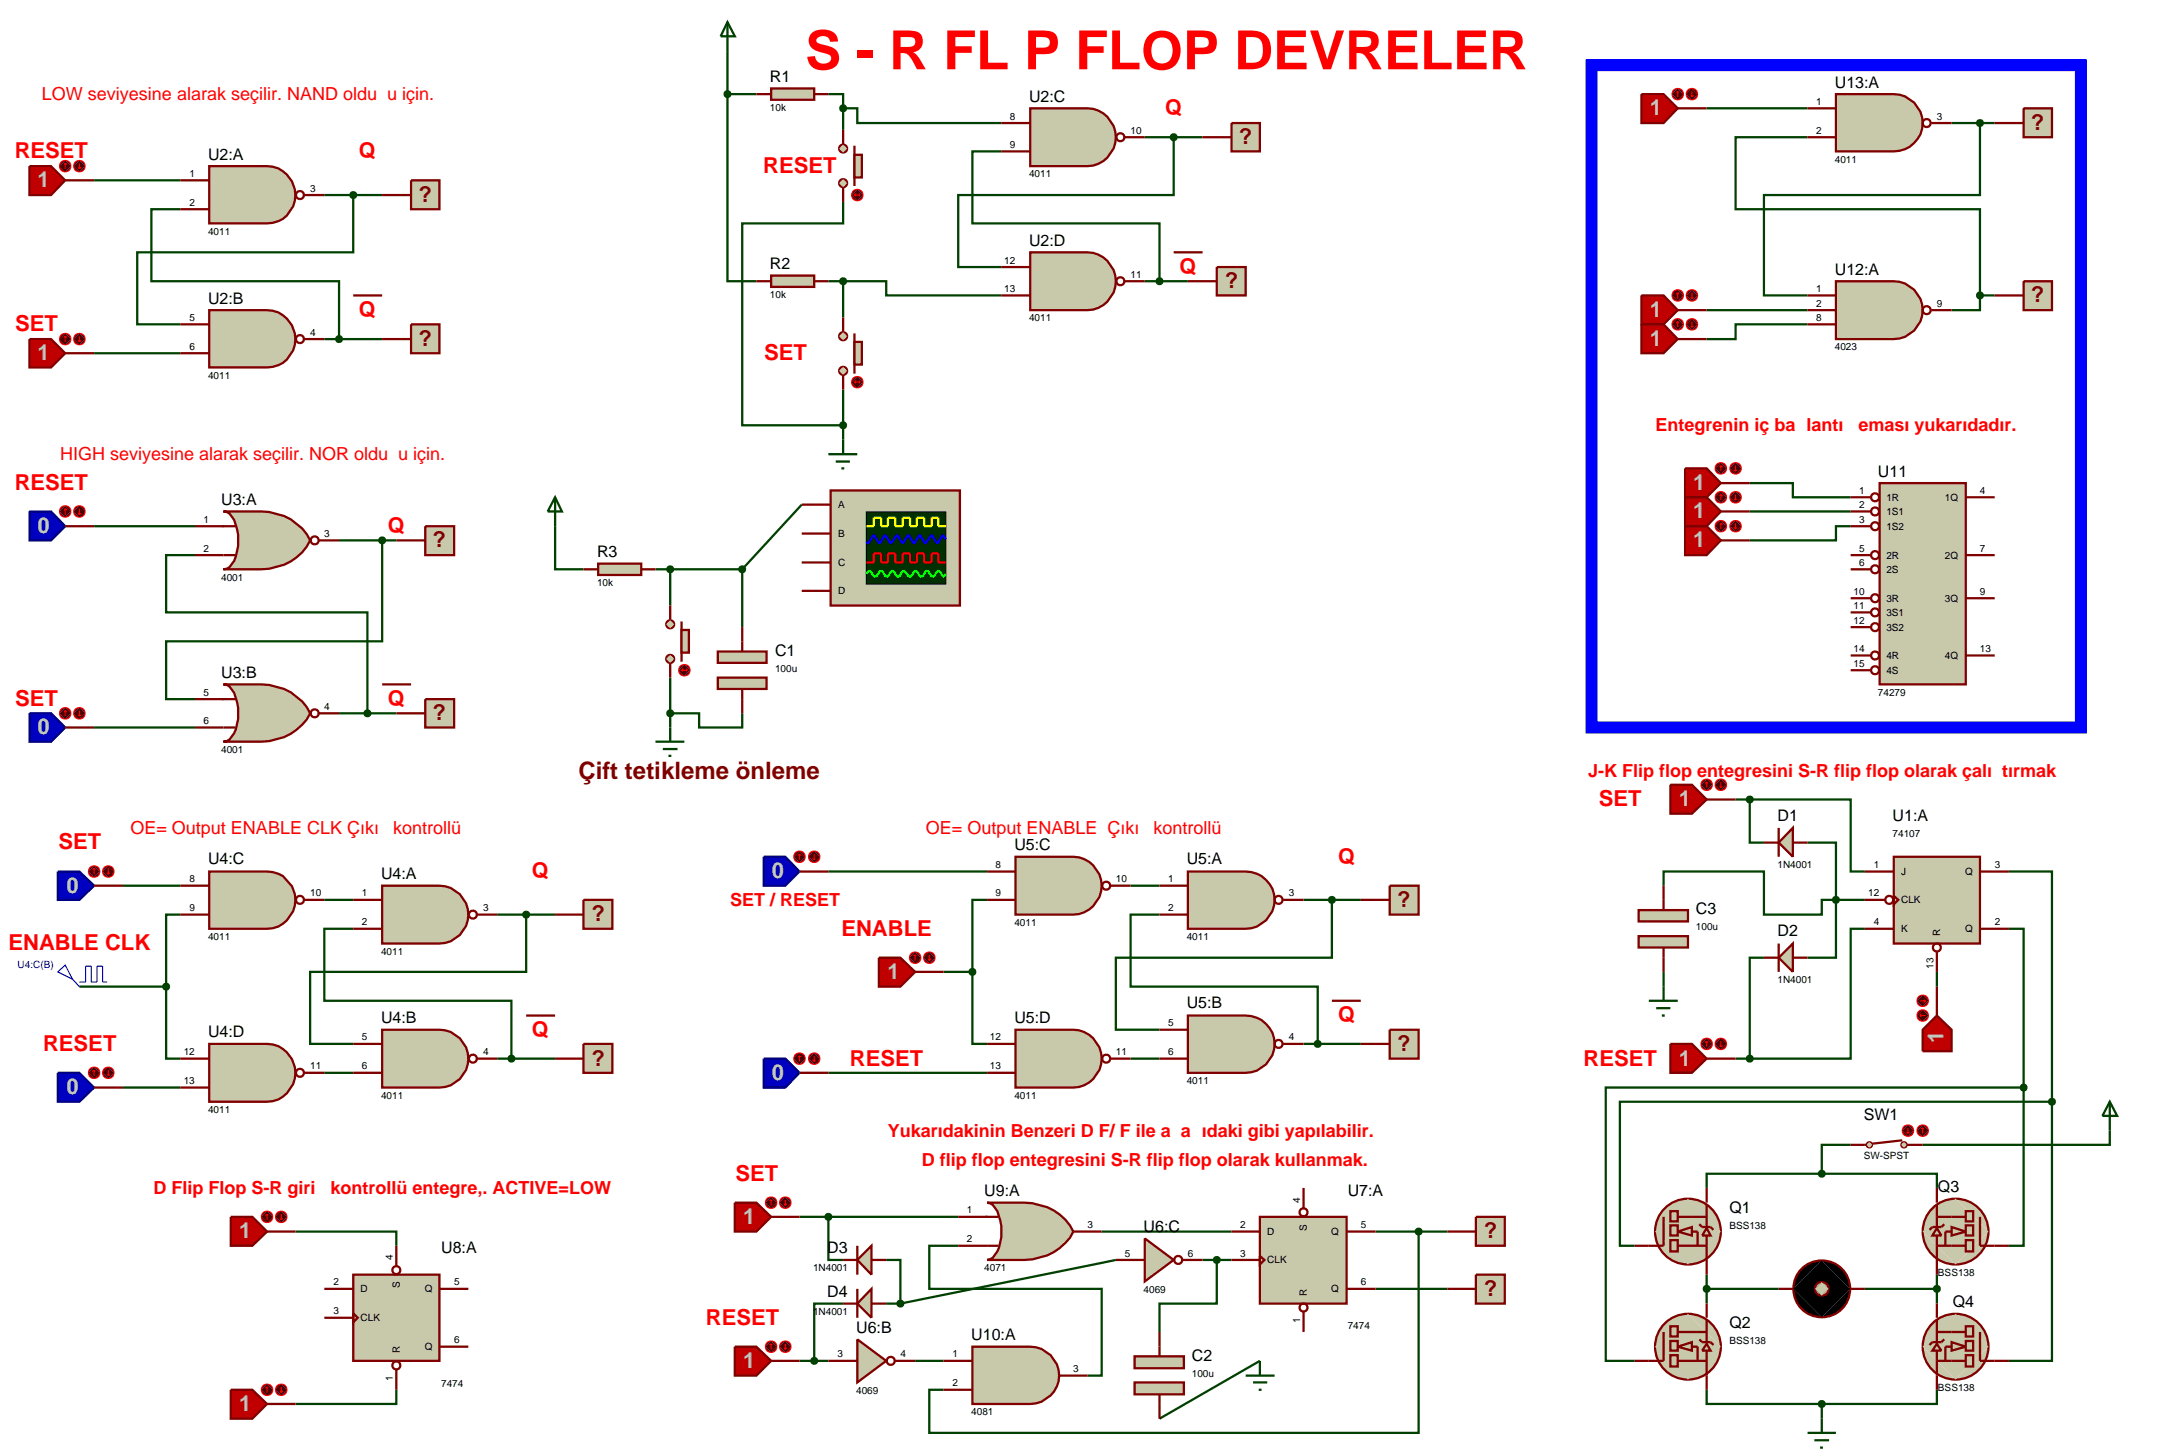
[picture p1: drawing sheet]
<svg xmlns="http://www.w3.org/2000/svg" width="384mm" height="257mm" viewBox="0 0 384 257" stroke-linecap="round" stroke-linejoin="round" font-family="sans-serif">
<defs><g id="words">
<text font-size="9.5" fill="#f00" x="142" y="12.2">S - R FLİP FLOP DEVRELERİ</text>
<text font-size="4.2" fill="#800000" x="102" y="137.3">Çift tetikleme önleme</text>
<g font-size="3.9" fill="#f00">
<text x="205.5" y="20.3">Q</text>
<text x="2.6" y="27.9">RESET</text>
<text x="63.3" y="27.9">Q</text>
<text x="134.6" y="30.5">RESET</text>
<text x="208" y="48.3">Q</text>
<text x="2.7" y="58.4">SET</text>
<text x="63.3" y="55.9">Q</text>
<text x="134.8" y="63.5">SET</text>
<text x="2.6" y="86.4">RESET</text>
<text x="68.4" y="94">Q</text>
<text x="2.7" y="124.5">SET</text>
<text x="68.4" y="124.5">Q</text>
<text x="282" y="142.2">SET</text>
<text x="10.3" y="149.8">SET</text>
<text x="93.8" y="154.9">Q</text>
<text x="236" y="152.3">Q</text>
<text x="1.5" y="167.6">ENABLE CLK</text>
<text x="148.4" y="165">ENABLE</text>
<text x="7.6" y="185.3">RESET</text>
<text x="93.8" y="182.8">Q</text>
<text x="236" y="180.3">Q</text>
<text x="149.9" y="187.9">RESET</text>
<text x="279.3" y="187.9">RESET</text>
<text x="129.7" y="208.2">SET</text>
<text x="124.5" y="233.6">RESET</text>
</g>
<g font-size="3.9" fill="#c0c0c0">
<text x="291" y="20.3">1</text>
<text x="6.6" y="33">1</text>
<text x="291" y="55.9">1</text>
<text x="6.6" y="63.5">1</text>
<text x="291" y="61">1</text>
<text x="298.6" y="86.4">1</text>
<text x="6.6" y="94">0</text>
<text x="298.6" y="91.4">1</text>
<text x="298.6" y="96.5">1</text>
<text x="6.6" y="129.5">0</text>
<text x="296.1" y="142.2">1</text>
<text x="136.1" y="154.9">0</text>
<text x="11.7" y="157.4">0</text>
<text x="156.5" y="172.6">1</text>
<text x="342.8" y="184" transform="rotate(-90 342.8 184)">1</text>
<text x="136.1" y="190.4">0</text>
<text x="296.1" y="187.9">1</text>
<text x="11.7" y="193">0</text>
<text x="131.1" y="215.8">1</text>
<text x="42.2" y="218.4">1</text>
<text x="131.1" y="241.2">1</text>
<text x="42.2" y="248.8">1</text>
</g>
<g font-size="3.9" fill="#800000">
<text x="358.2" y="22.9">?</text>
<text x="218.5" y="25.4">?</text>
<text x="73.8" y="35.6">?</text>
<text x="216" y="50.8">?</text>
<text x="358.2" y="53.3">?</text>
<text x="73.8" y="61">?</text>
<text x="76.3" y="96.5">?</text>
<text x="76.3" y="127">?</text>
<text x="246.4" y="159.9">?</text>
<text x="104.3" y="162.5">?</text>
<text x="246.4" y="185.3">?</text>
<text x="104.3" y="187.9">?</text>
<text x="261.7" y="218.4">?</text>
<text x="261.7" y="228.5">?</text>
</g>
<g font-size="3.2" fill="#f00">
<text x="7.4" y="17.7">LOW seviyesine alarak seçilir. NAND olduğu için.</text>
<text x="292" y="76.1">Entegrenin iç bağlantı şeması yukarıdadır.</text>
<text x="10.6" y="81.2">HIGH seviyesine alarak seçilir. NOR olduğu için.</text>
<text x="280.1" y="137">J-K Flip flop entegresini S-R flip flop olarak çalıştırmak</text>
<text x="23" y="147.1">OE= Output ENABLE CLK Çıkış kontrollü</text>
<text x="163.3" y="147.1">OE= Output ENABLE Çıkış kontrollü</text>
<text x="128.8" y="159.8">SET / RESET</text>
<text x="156.6" y="200.5">Yukarıdakinin Benzeri D F/ F ile aşağıdaki gibi yapılabilir.</text>
<text x="162.6" y="205.6">D flip flop entegresini S-R flip flop olarak kullanmak.</text>
<text x="27.1" y="210.6">D Flip Flop S-R giriş kontrollü entegre,. ACTIVE=LOW</text>
</g>
<g font-size="2.8">
<text x="135.8" y="14.5">R1</text>
<text x="181.5" y="18">U2:C</text>
<text x="323.6" y="15.5">U13:A</text>
<text x="36.7" y="28.2">U2:A</text>
<text x="135.8" y="47.5">R2</text>
<text x="181.5" y="43.4">U2:D</text>
<text x="36.7" y="53.6">U2:B</text>
<text x="323.6" y="48.5">U12:A</text>
<text x="39" y="89.1">U3:A</text>
<text x="331.2" y="84.1">U11</text>
<text x="105.3" y="98.3">R3</text>
<text x="39" y="119.6">U3:B</text>
<text x="136.7" y="115.7">C1</text>
<text x="178.9" y="150">U5:C</text>
<text x="313.5" y="144.9">D1</text>
<text x="333.8" y="144.8">U1:A</text>
<text x="36.7" y="152.5">U4:C</text>
<text x="67.2" y="155.1">U4:A</text>
<text x="209.3" y="152.5">U5:A</text>
<text x="299.1" y="161.3">C3</text>
<text x="313.5" y="165.2">D2</text>
<text x="209.3" y="177.9">U5:B</text>
<text x="36.7" y="183">U4:D</text>
<text x="67.2" y="180.5">U4:B</text>
<text x="178.9" y="180.5">U5:D</text>
<text x="328.7" y="197.5">SW1</text>
<text x="173.6" y="211">U9:A</text>
<text x="237.7" y="211">U7:A</text>
<text x="305" y="213.9">Q1</text>
<text x="341.8" y="210.2">Q3</text>
<text x="77.8" y="221.1">U8:A</text>
<text x="145.9" y="221.1">D3</text>
<text x="201.7" y="217.3">U6:C</text>
<text x="145.9" y="228.7">D4</text>
<text x="344.4" y="230.5">Q4</text>
<text x="151" y="235.1">U6:B</text>
<text x="171.3" y="236.4">U10:A</text>
<text x="305" y="234.2">Q2</text>
<text x="210.2" y="240.1">C2</text>
</g>
<g font-size="1.8">
<text x="135.8" y="19.6">10k</text>
<text x="178.1" y="21.1">8</text>
<text x="199.4" y="23.6">10</text>
<text x="320.3" y="18.5">1</text>
<text x="320.3" y="23.6">2</text>
<text x="341.6" y="21.1">3</text>
<text x="178.1" y="26.1">9</text>
<text x="323.6" y="28.8">4011</text>
<text x="33.4" y="31.2">1</text>
<text x="54.7" y="33.8">3</text>
<text x="181.5" y="31.3">4011</text>
<text x="33.4" y="36.3">2</text>
<text x="36.7" y="41.5">4011</text>
<text x="177.1" y="46.5">12</text>
<text x="135.8" y="52.6">10k</text>
<text x="177.1" y="51.5">13</text>
<text x="199.4" y="49">11</text>
<text x="320.3" y="51.5">1</text>
<text x="33.4" y="56.6">5</text>
<text x="54.7" y="59.2">4</text>
<text x="181.5" y="56.7">4011</text>
<text x="320.3" y="54.1">2</text>
<text x="320.3" y="56.6">8</text>
<text x="341.6" y="54.1">9</text>
<text x="33.4" y="61.7">6</text>
<text x="323.6" y="61.8">4023</text>
<text x="36.7" y="66.9">4011</text>
<text x="147.8" y="89.6">A</text>
<text x="327.9" y="87.1">1</text>
<text x="327.9" y="89.6">2</text>
<text x="332.7" y="88.3">1R</text>
<text x="343" y="88.3">1Q</text>
<text x="349.2" y="87.1">4</text>
<text x="35.9" y="92.2">1</text>
<text x="57.2" y="94.7">3</text>
<text x="147.8" y="94.7">B</text>
<text x="327.9" y="92.2">3</text>
<text x="332.7" y="90.8">1S1</text>
<text x="332.7" y="93.4">1S2</text>
<text x="35.9" y="97.3">2</text>
<text x="147.8" y="99.8">C</text>
<text x="327.9" y="97.3">5</text>
<text x="327.9" y="99.8">6</text>
<text x="332.7" y="98.5">2R</text>
<text x="332.7" y="101">2S</text>
<text x="343" y="98.5">2Q</text>
<text x="349.2" y="97.3">7</text>
<text x="39" y="102.4">4001</text>
<text x="105.3" y="103.4">10k</text>
<text x="147.8" y="104.8">D</text>
<text x="326.9" y="104.9">10</text>
<text x="326.9" y="107.4">11</text>
<text x="332.7" y="106.1">3R</text>
<text x="343" y="106.1">3Q</text>
<text x="349.2" y="104.9">9</text>
<text x="326.9" y="110">12</text>
<text x="332.7" y="108.6">3S1</text>
<text x="332.7" y="111.2">3S2</text>
<text x="136.7" y="118.5">100u</text>
<text x="326.9" y="115">14</text>
<text x="326.9" y="117.6">15</text>
<text x="332.7" y="116.2">4R</text>
<text x="332.7" y="118.8">4S</text>
<text x="343" y="116.2">4Q</text>
<text x="349.2" y="115">13</text>
<text x="35.9" y="122.7">5</text>
<text x="57.2" y="125.2">4</text>
<text x="331.2" y="122.7">74279</text>
<text x="35.9" y="127.7">6</text>
<text x="39" y="132.8">4001</text>
<text x="333.8" y="147.6">74107</text>
<text x="33.4" y="155.6">8</text>
<text x="175.6" y="153.1">8</text>
<text x="196.8" y="155.6">10</text>
<text x="206" y="155.6">1</text>
<text x="313.5" y="153.1">1N4001</text>
<text x="330.5" y="153.1">1</text>
<text x="335.3" y="154.3">J</text>
<text x="346.6" y="154.3">Q</text>
<text x="351.8" y="153.1">3</text>
<text x="33.4" y="160.7">9</text>
<text x="54.7" y="158.1">10</text>
<text x="63.8" y="158.1">1</text>
<text x="85.2" y="160.7">3</text>
<text x="175.6" y="158.1">9</text>
<text x="206" y="160.7">2</text>
<text x="227.3" y="158.1">3</text>
<text x="329.5" y="158.1">12</text>
<text x="335.3" y="159.3">CLK</text>
<text x="36.7" y="165.8">4011</text>
<text x="63.8" y="163.2">2</text>
<text x="178.9" y="163.3">4011</text>
<text x="209.3" y="165.8">4011</text>
<text x="299.1" y="164.1">100u</text>
<text x="330.5" y="163.2">4</text>
<text x="335.3" y="164.4">K</text>
<text x="342.2" y="165.1" transform="rotate(-90 342.2 165.1)">R</text>
<text x="346.6" y="164.4">Q</text>
<text x="351.8" y="163.2">2</text>
<text x="67.2" y="168.4">4011</text>
<text x="313.5" y="173.4">1N4001</text>
<text x="341" y="170.9" transform="rotate(-90 341 170.9)">13</text>
<text x="63.8" y="183.5">5</text>
<text x="174.6" y="183.5">12</text>
<text x="206" y="181">5</text>
<text x="227.3" y="183.5">4</text>
<text x="32.4" y="186.1">12</text>
<text x="32.4" y="191.2">13</text>
<text x="54.7" y="188.6">11</text>
<text x="63.8" y="188.6">6</text>
<text x="85.2" y="186.1">4</text>
<text x="174.6" y="188.6">13</text>
<text x="196.8" y="186.1">11</text>
<text x="206" y="186.1">6</text>
<text x="209.3" y="191.2">4011</text>
<text x="36.7" y="196.3">4011</text>
<text x="67.2" y="193.8">4011</text>
<text x="178.9" y="193.8">4011</text>
<text x="328.7" y="204.4">SW-SPST</text>
<text x="170.5" y="214">1</text>
<text x="229.3" y="212.1" transform="rotate(-90 229.3 212.1)">4</text>
<text x="170.5" y="219.1">2</text>
<text x="191.8" y="216.6">3</text>
<text x="198.4" y="221.6">5</text>
<text x="209.5" y="221.6">6</text>
<text x="218.7" y="216.6">2</text>
<text x="218.7" y="221.6">3</text>
<text x="223.5" y="217.8">D</text>
<text x="230.5" y="217.1" transform="rotate(-90 230.5 217.1)">S</text>
<text x="234.8" y="217.8">Q</text>
<text x="240" y="216.6">5</text>
<text x="305" y="216.7">BSS138</text>
<text x="58.8" y="226.7">2</text>
<text x="63.6" y="227.9">D</text>
<text x="69.3" y="222.2" transform="rotate(-90 69.3 222.2)">4</text>
<text x="70.5" y="227.2" transform="rotate(-90 70.5 227.2)">S</text>
<text x="74.9" y="227.9">Q</text>
<text x="80.1" y="226.7">5</text>
<text x="143.4" y="224.2">1N4001</text>
<text x="173.6" y="224.2">4071</text>
<text x="201.7" y="228">4069</text>
<text x="223.5" y="222.8">CLK</text>
<text x="234.8" y="227.9">Q</text>
<text x="240" y="226.7">6</text>
<text x="341.8" y="225">BSS138</text>
<text x="58.8" y="231.8">3</text>
<text x="63.6" y="233">CLK</text>
<text x="143.4" y="231.9">1N4001</text>
<text x="229.3" y="233.4" transform="rotate(-90 229.3 233.4)">1</text>
<text x="230.5" y="228.6" transform="rotate(-90 230.5 228.6)">R</text>
<text x="70.5" y="238.7" transform="rotate(-90 70.5 238.7)">R</text>
<text x="74.9" y="238.1">Q</text>
<text x="80.1" y="236.9">6</text>
<text x="147.7" y="239.4">3</text>
<text x="158.8" y="239.4">4</text>
<text x="168" y="239.4">1</text>
<text x="237.7" y="234.4">7474</text>
<text x="305" y="237">BSS138</text>
<text x="69.3" y="243.6" transform="rotate(-90 69.3 243.6)">1</text>
<text x="77.8" y="244.6">7474</text>
<text x="151" y="245.8">4069</text>
<text x="168" y="244.5">2</text>
<text x="189.3" y="242">3</text>
<text x="210.2" y="242.9">100u</text>
<text x="341.8" y="245.3">BSS138</text>
<text x="171.3" y="249.6">4081</text>
</g>
<text font-size="1.8" fill="#0000c0" x="3.1" y="170.8">U4:C(B)</text>
</g></defs>
<g fill="none" stroke="#004000" stroke-width=".4">
<path d="M128.3 16.6v33h5.1M128.3 16.6h5.1M128.3 9v7.6M146.1 16.6h2.6v2.5M148.7 19.1h2.5v2.6h25.4M148.7 19.1v3.8M301 19.1h17.8M16.6 31.8h15.2M31.8 36.9h-5.1v12.7h33.1v10.2M57.2 34.4h10.2M62.3 34.4v10.1h-38.1v12.7h7.6M148.7 35.6v3.8h-17.8v35.6h17.8"/>
<path d="M176.6 26.7h-5.1v12.7h33v10.2M201.9 24.2h10.2M207 24.2v10.2h-38v12.7h7.6M318.8 24.2h-12.7v12.7h43.1v15.2M344.2 21.7h7.6M349.2 21.7v12.7h-38.1v17.7h7.7M57.2 59.8h10.2M146.1 49.6h2.6M148.7 49.6h7.6v2.5h20.3M148.7 49.6v6.4M201.9 49.6h7.6M301 54.7h17.8"/>
<path d="M318.8 57.2h-12.7v2.6h-5.1M349.2 52.1v2.6h-5M349.2 52.1h2.6M16.6 62.3h15.2M148.7 68.7v8.8M16.6 92.8h17.8M34.4 97.9h-5.1v10.1h35.5v17.8M59.8 95.3h10.1M67.4 95.3v17.8h-38.1v10.2h5.1M97.9 92.8v7.6h5M141.4 89l-10.5 11.4M308.6 85.2h7.6v2.5h10.2"/>
<path d="M308.6 90.2h17.8M326.4 92.8h-2.6v2.5h-15.2M115.6 100.4h15.3M118.2 100.4v6.4M118.2 119.5v8.8M130.9 100.4v10.2M16.6 128.3h17.8M59.8 125.8h10.1M118.2 125.8h5.1v2.5h7.6v-2.5M21.7 156.2h10.1M57.2 158.7h5.1M146.1 153.7h28"/>
<path d="M174.1 158.7h-2.6v12.7M199.4 156.2h5.1M229.9 158.7h10.1M234.9 158.7v10.2h-38.1v12.7h7.7M293.4 156.2v-2.5h17.7v7.6h10.2v-2.6h2.5M306.1 141h2.5M308.6 141h17.8v12.7h2.5M308.6 141v7.6h2.5M318.8 148.6h5v10.1M323.8 158.7v10.2h-5M323.8 158.7h5.1M354.3 153.7h7.6v40.6"/>
<path d="M14 174h15.3M29.3 174v12.7h2.5M31.8 161.3h-2.5v12.7M62.3 163.8h-5.1v12.7h33v10.2M87.7 161.3h10.2M92.8 161.3v10.1h-38.1v12.7h7.6M166.4 171.4h5.1M171.5 171.4v12.7h2.6M204.5 161.3h-5.1v12.7h33v10.1M293.4 171.4v2.6M311.1 168.9h-2.5v17.8M328.9 163.8h-2.5v22.9h-17.8"/>
<path d="M341.6 171.4v2.6M354.3 163.8h2.6v28M21.7 191.8h10.1M57.2 189.2h5.1M87.7 186.7h10.2M146.1 189.2h28M199.4 186.7h5.1M229.9 184.1h10.1M306.1 186.7h2.5M356.9 191.8v27.9h-2.6M356.9 191.8h-73.7v48.2h5.1M361.9 194.3v45.7h-7.6"/>
<path d="M361.9 194.3h-76.2v25.4h2.6M372.1 199.4v2.5h-33M52.1 217.2h17.8v2.5M141 214.6h28M146.1 214.6v7.6h2.6M169 219.7h-5.1v7.6h30.4v15.3h-2.5M194.3 217.2h22.9M242.6 217.2h12.7M250.2 217.2v35.5h-86.3v-7.6h2.5M321.3 207h-20.3v2.5M321.3 207h20.3v2.5M326.4 201.9h-5.1v5.1"/>
<path d="M148.7 229.9h-5.1v10.1M156.3 222.2h2.5v7.7M156.3 229.9h2.5M196.8 222.2l-38 7.7M212.1 222.2h5.1M214.6 222.2v7.7h-10.1v5M242.6 227.3h12.7M301 227.3h12.7M301 224.8v5.1M328.9 227.3h12.7M341.6 224.8v5.1M69.9 245.1v2.5h-17.8"/>
<path d="M141 240h5.1M161.4 240h5M222.2 240l-17.7 10.2M301 245.1v2.5h20.3M321.3 247.6v2.6M341.6 245.1v2.5h-20.3"/>
</g>
<path d="M334 151.1h15.2v15.3h-15.2z" fill="#c8c8aa" stroke="#800000" stroke-width=".4"/>
<g fill="none" stroke="#800000" stroke-width=".4">
<path d="M328.9 153.7h5.1M328.9 158.7h3.6M334 158l.8 .7-.8 .8zM349.2 153.7h5.1M328.9 163.8h5.1M341.6 167.9v3.5M349.2 163.8h5.1"/>
<circle cx="333.2" cy="158.7" r=".7"/>
<circle cx="341.6" cy="167.1" r=".7"/>
</g>
<path d="M294.6 138.4h3.8l2.6 2.6-2.6 2.5h-3.8z" fill="#c00000" stroke="#800000" stroke-width=".4"/>
<path d="M301 141h5.1" fill="none" stroke="#800000" stroke-width=".4"/>
<path d="M300.3 137.7l.7-.3-1 1zM301 137.4a.94 .94 0 0 1 1 1zM302 138.4a.94 .94 0 0 1-1 1zM300 138.4l1 1a.94 .94 0 0 1-1-1z" fill="#400000" stroke="#f00" stroke-width=".2"/>
<path d="M301 137.4l1 1-1 1-1-1z" fill="#400000"/>
<path d="M301 137.9l-.3 .3M301 137.9l.2 .3M301 137.9v1" fill="none" stroke="#f00" stroke-width=".2"/>
<path d="M302.8 137.7l.7-.3-1 1zM303.5 137.4a.94 .94 0 0 1 1 1zM303.5 139.4l1-1a.94 .94 0 0 1-1 1zM302.5 138.4l1 1a.94 .94 0 0 1-1-1z" fill="#400000" stroke="#f00" stroke-width=".2"/>
<path d="M303.5 137.4l1 1-1 1-1-1z" fill="#400000"/>
<path d="M303.3 138.7l.2 .2M303.5 137.9v1M303.8 138.7l-.3 .2" fill="none" stroke="#f00" stroke-width=".2"/>
<path d="M294.6 184.1h3.8l2.6 2.6-2.6 2.5h-3.8z" fill="#c00000" stroke="#800000" stroke-width=".4"/>
<path d="M301 186.7h5.1" fill="none" stroke="#800000" stroke-width=".4"/>
<path d="M300.3 183.4l.7-.3-1 1zM301 183.1a.94 .94 0 0 1 1 1zM302 184.1a.94 .94 0 0 1-1 1zM300 184.1l1 1a.94 .94 0 0 1-1-1z" fill="#400000" stroke="#f00" stroke-width=".2"/>
<path d="M300 184.1l1-1 1 1-1 1z" fill="#400000"/>
<path d="M301 183.6l-.3 .3M301 183.6l.2 .3M301 183.6v1" fill="none" stroke="#f00" stroke-width=".2"/>
<path d="M302.8 183.4l.7-.3-1 1zM303.5 183.1a.94 .94 0 0 1 1 1zM303.5 185.1l1-1a.94 .94 0 0 1-1 1zM302.5 184.1l1 1a.94 .94 0 0 1-1-1z" fill="#400000" stroke="#f00" stroke-width=".2"/>
<path d="M302.5 184.1l1-1 1 1-1 1z" fill="#400000"/>
<path d="M303.3 184.4l.2 .2M303.5 183.6v1M303.8 184.4l-.3 .2" fill="none" stroke="#f00" stroke-width=".2"/>
<path d="M5.2 59.8h3.8l2.5 2.5-2.5 2.5h-3.8z" fill="#c00000" stroke="#800000" stroke-width=".4"/>
<path d="M11.5 62.3h5.1" fill="none" stroke="#800000" stroke-width=".4"/>
<path d="M10.8 59.1l.7-.3-1 1zM11.5 58.8a.94 .94 0 0 1 1 1zM11.5 60.8l1-1a.94 .94 0 0 1-1 1zM10.5 59.8l1 1a.94 .94 0 0 1-1-1z" fill="#400000" stroke="#f00" stroke-width=".2"/>
<path d="M11.5 58.8l1 1-1 1-1-1z" fill="#400000"/>
<path d="M11.5 59.3l-.2 .2M11.5 59.3l.3 .2M11.5 59.3v1" fill="none" stroke="#f00" stroke-width=".2"/>
<path d="M13.3 59.1l.7-.3-1 1zM14 58.8a.94 .94 0 0 1 1 1zM14 60.8l1-1a.94 .94 0 0 1-1 1zM13 59.8l1 1a.94 .94 0 0 1-1-1z" fill="#400000" stroke="#f00" stroke-width=".2"/>
<path d="M14 58.8l1 1-1 1-1-1z" fill="#400000"/>
<path d="M14 59.3v1M13.8 60l.2 .3M14.3 60l-.3 .3" fill="none" stroke="#f00" stroke-width=".2"/>
<path d="M5.2 29.3h3.8l2.5 2.5-2.5 2.6h-3.8z" fill="#c00000" stroke="#800000" stroke-width=".4"/>
<path d="M11.5 31.8h5.1" fill="none" stroke="#800000" stroke-width=".4"/>
<path d="M10.8 28.6l.7-.3-1 1zM11.5 28.3a.94 .94 0 0 1 1 1zM12.5 29.3a.94 .94 0 0 1-1 1zM10.5 29.3l1 1a.94 .94 0 0 1-1-1z" fill="#400000" stroke="#f00" stroke-width=".2"/>
<path d="M11.5 28.3l1 1-1 1-1-1z" fill="#400000"/>
<path d="M11.5 28.8l-.2 .2M11.5 28.8l.3 .2M11.5 28.8v1" fill="none" stroke="#f00" stroke-width=".2"/>
<path d="M13.3 28.6l.7-.3-1 1zM14 28.3a.94 .94 0 0 1 1 1zM15 29.3a.94 .94 0 0 1-1 1zM13 29.3l1 1a.94 .94 0 0 1-1-1z" fill="#400000" stroke="#f00" stroke-width=".2"/>
<path d="M14 28.3l1 1-1 1-1-1z" fill="#400000"/>
<path d="M13.8 29.5l.2 .3M14 28.8v1M14.3 29.5l-.3 .3" fill="none" stroke="#f00" stroke-width=".2"/>
<path d="M36.9 29.3h10.2a5.1 5.1 0 0 1 5 5 5.1 5.1 0 0 1-5 5.1h-10.2z" fill="#c8c8aa" stroke="#800000" stroke-width=".4"/>
<g fill="none" stroke="#800000" stroke-width=".4">
<path d="M31.8 31.8h5.1M31.8 36.9h5.1M53.7 34.4h3.5"/>
<circle cx="52.9" cy="34.4" r=".7"/>
</g>
<path d="M36.9 54.7h10.2a5.1 5.1 0 0 1 5 5 5.1 5.1 0 0 1-5 5.1h-10.2z" fill="#c8c8aa" stroke="#800000" stroke-width=".4"/>
<g fill="none" stroke="#800000" stroke-width=".4">
<path d="M31.8 57.2h5.1M53.7 59.8h3.5M31.8 62.3h5.1"/>
<circle cx="52.9" cy="59.8" r=".7"/>
</g>
<path d="M72.5 31.8h5v5.1h-5z" fill="#c8c8aa" stroke="#800000" stroke-width=".4"/>
<path d="M67.4 34.4h5.1" fill="none" stroke="#800000" stroke-width=".4"/>
<path d="M72.5 57.2h5v5.1h-5z" fill="#c8c8aa" stroke="#800000" stroke-width=".4"/>
<path d="M67.4 59.8h5.1" fill="none" stroke="#800000" stroke-width=".4"/>
<path d="M181.7 19.1h10.1a5.1 5.1 0 0 1 5 5.1 5.1 5.1 0 0 1-5 5.1h-10.1z" fill="#c8c8aa" stroke="#800000" stroke-width=".4"/>
<g fill="none" stroke="#800000" stroke-width=".4">
<path d="M176.6 21.7h5.1M176.6 26.7h5.1M198.4 24.2h3.5"/>
<circle cx="197.6" cy="24.2" r=".7"/>
</g>
<path d="M181.7 44.5h10.1a5.1 5.1 0 0 1 5 5.1 5.1 5.1 0 0 1-5 5.1h-10.1z" fill="#c8c8aa" stroke="#800000" stroke-width=".4"/>
<g fill="none" stroke="#800000" stroke-width=".4">
<path d="M176.6 47.1h5.1M176.6 52.1h5.1M198.4 49.6h3.5"/>
<circle cx="197.6" cy="49.6" r=".7"/>
</g>
<path d="M217.2 21.7h5v5h-5z" fill="#c8c8aa" stroke="#800000" stroke-width=".4"/>
<path d="M212.1 24.2h5.1" fill="none" stroke="#800000" stroke-width=".4"/>
<path d="M214.6 47.1h5.1v5h-5.1z" fill="#c8c8aa" stroke="#800000" stroke-width=".4"/>
<path d="M209.5 49.6h5.1" fill="none" stroke="#800000" stroke-width=".4"/>
<g fill="#c8c8aa" stroke="#800000" stroke-width=".4">
<path d="M148.2 31.8l.5-.2-.7 .7zM148.7 31.6a.68 .68 0 0 1 .7 .7zM148.7 33l.7-.7a.68 .68 0 0 1-.7 .7zM148 32.3l.7 .7a.68 .68 0 0 1-.7-.7z"/>
<path d="M148.2 25.7l.5-.2-.7 .7zM148.7 25.5a.68 .68 0 0 1 .7 .7zM149.4 26.2a.68 .68 0 0 1-.7 .7zM148 26.2l.7 .7a.68 .68 0 0 1-.7-.7z"/>
</g>
<g fill="#c8c8aa">
<path d="M148.7 31.6l.7 .7-.7 .7-.7-.7z"/>
<path d="M148.7 25.5l.7 .7-.7 .7-.7-.7z"/>
</g>
<path d="M150.7 25.7v7.1" fill="none" stroke="#800000" stroke-width=".4"/>
<path d="M150.7 27.3h1.3v4h-1.3z" fill="#c8c8aa" stroke="#800000" stroke-width=".4"/>
<path d="M148.7 22.9v2.6M148.7 33.1v2.5" fill="none" stroke="#800000" stroke-width=".4"/>
<path d="M150.5 33.7l.7-.3-1 1zM151.2 33.4a.94 .94 0 0 1 1 1zM151.2 35.4l1-1a.94 .94 0 0 1-1 1zM150.2 34.4l1 1a.94 .94 0 0 1-1-1z" fill="#400000" stroke="#f00" stroke-width=".2"/>
<path d="M151.2 33.4l1 1-1 1-1-1z" fill="#400000"/>
<path d="M150.7 34.4h1M150.7 34.4l.3 .2M151 34.1l-.3 .3M151.5 34.1l.2 .3M151.7 34.4l-.2 .2" fill="none" stroke="#f00" stroke-width=".2"/>
<path d="M136 15.6h7.6v2h-7.6z" fill="#c8c8aa" stroke="#800000" stroke-width=".4"/>
<path d="M133.4 16.6h2.6M143.6 16.6h2.5" fill="none" stroke="#800000" stroke-width=".4"/>
<path d="M128.3 3.9l1.3 2.5h-2.5zM128.3 3.9v5.1" fill="none" stroke="#004000" stroke-width=".4"/>
<g fill="#c8c8aa" stroke="#800000" stroke-width=".4">
<path d="M148.2 64.9l.5-.2-.7 .7zM148.7 64.7a.68 .68 0 0 1 .7 .7zM149.4 65.4a.68 .68 0 0 1-.7 .7zM148 65.4l.7 .7a.68 .68 0 0 1-.7-.7z"/>
<path d="M148.2 58.8l.5-.2-.7 .7zM148.7 58.6a.68 .68 0 0 1 .7 .7zM149.4 59.3a.68 .68 0 0 1-.7 .7zM148 59.3l.7 .7a.68 .68 0 0 1-.7-.7z"/>
</g>
<g fill="#c8c8aa">
<path d="M148.7 64.7l.7 .7-.7 .7-.7-.7z"/>
<path d="M148.7 58.6l.7 .7-.7 .7-.7-.7z"/>
</g>
<path d="M150.7 58.8v7.1" fill="none" stroke="#800000" stroke-width=".4"/>
<path d="M150.7 60.3h1.3v4h-1.3z" fill="#c8c8aa" stroke="#800000" stroke-width=".4"/>
<path d="M148.7 56v2.5M148.7 66.1v2.6" fill="none" stroke="#800000" stroke-width=".4"/>
<path d="M150.5 66.7l.7-.3-1 1zM151.2 66.4a.94 .94 0 0 1 1 1zM152.2 67.4a.94 .94 0 0 1-1 1zM150.2 67.4l1 1a.94 .94 0 0 1-1-1z" fill="#400000" stroke="#f00" stroke-width=".2"/>
<path d="M151.2 66.4l1 1-1 1-1-1z" fill="#400000"/>
<path d="M150.7 67.4h1M150.7 67.4l.3 .2M151 67.1l-.3 .3M151.5 67.1l.2 .3M151.7 67.4l-.2 .2" fill="none" stroke="#f00" stroke-width=".2"/>
<path d="M136 48.6h7.6v2h-7.6z" fill="#c8c8aa" stroke="#800000" stroke-width=".4"/>
<path d="M133.4 49.6h2.6M143.6 49.6h2.5" fill="none" stroke="#800000" stroke-width=".4"/>
<path d="M128 16.2l.3-.1-.5 .5zM128.3 16.1l.3 .1 .2 .4zM128.3 17.1l.5-.5-.2 .4zM127.8 16.6l.5 .5-.3-.1z" fill="#004000" stroke="#004000" stroke-width=".4"/>
<path d="M128.3 16.1l.5 .5-.5 .5-.5-.5z" fill="#004000"/>
<path d="M148.7 77.5v2.6M146.1 80.1h5.1M147.4 81.4h2.5M148.4 82.6h.5" fill="none" stroke="#004000" stroke-width=".4"/>
<path d="M148.3 74.7l.4-.2-.5 .5zM148.7 74.5l.3 .1 .2 .4zM149.2 75l-.1 .3-.4 .2zM148.2 75l.5 .5-.3-.1z" fill="#004000" stroke="#004000" stroke-width=".4"/>
<path d="M148.2 75l.5-.5 .5 .5-.5 .5z" fill="#004000"/>
<path d="M148.3 49.3l.4-.2-.5 .5zM148.7 49.1l.3 .1 .2 .4zM149.2 49.6l-.1 .3-.4 .2zM148.2 49.6l.5 .5-.3-.1z" fill="#004000" stroke="#004000" stroke-width=".4"/>
<path d="M148.2 49.6l.5-.5 .5 .5-.5 .5z" fill="#004000"/>
<path d="M148.3 18.8l.4-.2-.5 .5zM148.7 18.6l.4 .2 .1 .3zM149.2 19.1l-.2 .4-.3 .1zM148.2 19.1l.5 .5-.3-.1z" fill="#004000" stroke="#004000" stroke-width=".4"/>
<path d="M148.2 19.1l.5-.5 .5 .5-.5 .5z" fill="#004000"/>
<path d="M62 34l.3-.1-.5 .5zM62.3 33.9l.3 .1 .2 .4zM62.3 34.9l.5-.5-.2 .4zM61.8 34.4l.5 .5-.3-.1z" fill="#004000" stroke="#004000" stroke-width=".4"/>
<path d="M62.3 33.9l.5 .5-.5 .5-.5-.5z" fill="#004000"/>
<path d="M59.5 59.4l.3-.1-.5 .5zM59.8 59.3l.4 .2 .1 .3zM59.8 60.3l.5-.5-.2 .4zM59.3 59.8l.5 .5-.3-.1z" fill="#004000" stroke="#004000" stroke-width=".4"/>
<path d="M59.8 59.3l.5 .5-.5 .5-.5-.5z" fill="#004000"/>
<g fill="#c8c8aa" stroke="#800000" stroke-width=".4">
<path d="M117.7 115.7l.5-.2-.7 .7zM118.2 115.5a.68 .68 0 0 1 .7 .7zM118.2 116.9l.7-.7a.68 .68 0 0 1-.7 .7zM117.5 116.2l.7 .7a.68 .68 0 0 1-.7-.7z"/>
<path d="M117.7 109.6l.5-.2-.7 .7zM118.2 109.4a.68 .68 0 0 1 .7 .7zM118.9 110.1a.68 .68 0 0 1-.7 .7zM117.5 110.1l.7 .7a.68 .68 0 0 1-.7-.7z"/>
</g>
<g fill="#c8c8aa">
<path d="M118.2 115.5l.7 .7-.7 .7-.7-.7z"/>
<path d="M118.2 109.4l.7 .7-.7 .7-.7-.7z"/>
</g>
<path d="M120.2 109.6v7.1" fill="none" stroke="#800000" stroke-width=".4"/>
<path d="M120.2 111.1h1.3v4h-1.3z" fill="#c8c8aa" stroke="#800000" stroke-width=".4"/>
<path d="M118.2 106.8v2.5M118.2 116.9v2.6" fill="none" stroke="#800000" stroke-width=".4"/>
<path d="M120 117.5l.7-.3-1 1zM120.7 117.2a.94 .94 0 0 1 1 1zM121.7 118.2a.94 .94 0 0 1-1 1zM119.7 118.2l1 1a.94 .94 0 0 1-1-1z" fill="#400000" stroke="#f00" stroke-width=".2"/>
<path d="M119.7 118.2l1-1 1 1-1 1z" fill="#400000"/>
<path d="M120.2 118.2h1M120.2 118.2l.3 .2M120.5 117.9l-.3 .3M121 117.9l.2 .3M121.2 118.2l-.2 .2" fill="none" stroke="#f00" stroke-width=".2"/>
<path d="M105.5 99.4h7.6v2h-7.6z" fill="#c8c8aa" stroke="#800000" stroke-width=".4"/>
<path d="M102.9 100.4h2.6M113.1 100.4h2.5" fill="none" stroke="#800000" stroke-width=".4"/>
<path d="M115.6 130.8h5.1M116.9 132.1h2.6M117.9 133.3h.5M118.2 128.3v2.5" fill="none" stroke="#004000" stroke-width=".4"/>
<path d="M117.9 125.4l.3-.1-.5 .5zM118.2 125.3l.3 .1 .2 .4zM118.7 125.8l-.2 .4-.3 .1zM117.7 125.8l.5 .5-.4-.2z" fill="#004000" stroke="#004000" stroke-width=".4"/>
<path d="M117.7 125.8l.5-.5 .5 .5-.5 .5z" fill="#004000"/>
<path d="M117.8 100.1l.4-.2-.5 .5zM118.2 99.9l.3 .1 .2 .4zM118.7 100.4l-.2 .4-.3 .1zM117.7 100.4l.5 .5-.4-.2z" fill="#004000" stroke="#004000" stroke-width=".4"/>
<path d="M117.7 100.4l.5-.5 .5 .5-.5 .5z" fill="#004000"/>
<path d="M146.5 86.5h22.8v20.3h-22.8z" fill="#c8c8aa" stroke="#800000" stroke-width=".4"/>
<path d="M152.8 90.3h14v12.7h-14z" fill="#003000" stroke="#000" stroke-width=".2"/>
<path d="M152.8 92.8h1.3v-1.5h1.3v1.5h1.2v-1.5h1.3v1.5h1.3v-1.5h1.3v1.5h1.2v-1.5h1.3v1.5h1.3v-1.5h1.2v1.5h1.3" fill="none" stroke="#ff0" stroke-width=".4"/>
<path d="M152.8 99.2h1.3v-1.6h1.3v1.6h1.2v-1.6h1.3v1.6h1.3v-1.6h1.3v1.6h1.2v-1.6h1.3v1.6h1.3v-1.6h1.2v1.6h1.3" fill="none" stroke="#f00" stroke-width=".4"/>
<path d="M166.8 95.1l-.5-.8-1 1.6-1-1.6-1.1 1.6-1-1.6-1 1.6-1-1.6-1 1.6-1-1.6-1.1 1.6-1-1.6-1 1.6-1-1.6-1 1.6-.3-.3" fill="none" stroke="#00f" stroke-width=".4"/>
<path d="M152.8 101.2l.5-.5 .3 .1 .2 .4a.59 .59 0 0 0 .8 .4l.5-.8 .3-.1 .3 .1 .4 .8 .3 .1 .3-.1 .4-.8 .3-.1 .3 .1 .4 .8 .3 .1 .3-.1 .4-.8 .3-.1 .3 .1 .2 .4a.59 .59 0 0 0 .8 .4l.5-.8 .3-.1 .3 .1 .4 .8 .3 .1 .3-.1 .4-.8 .3-.1 .3 .1 .4 .8 .3 .1 .3-.1 .4-.8 .3-.1 .3 .1 .7 .9 .3-.5" fill="none" stroke="#0f0" stroke-width=".4"/>
<path d="M141.4 89h5.1M141.4 94.1h5.1M141.4 99.2h5.1M141.4 104.2h5.1" fill="none" stroke="#800000" stroke-width=".4"/>
<g fill="#c8c8aa" stroke="#800000" stroke-width=".4">
<path d="M126.6 114.9h8.6v2h-8.6z"/>
<path d="M126.6 119.5h8.6v2h-8.6z"/>
</g>
<path d="M130.9 110.6v4.3M130.9 121.5v4.3" fill="none" stroke="#800000" stroke-width=".4"/>
<path d="M130.5 100.1l.4-.2-.5 .5zM130.9 99.9l.3 .1 .2 .4zM131.4 100.4l-.2 .4-.3 .1zM130.4 100.4l.5 .5-.4-.2z" fill="#004000" stroke="#004000" stroke-width=".4"/>
<path d="M130.4 100.4l.5-.5 .5 .5-.5 .5z" fill="#004000"/>
<path d="M39.4 90.2h6.7a9.3 9.3 0 0 1 8.6 5.1 9.3 9.3 0 0 1-8.6 5.1h-6.7l.6-.1a4.8 4.8 0 0 0 2-4v-2l-.7-2.6-.8-1.1-.5-.3z" fill="#c8c8aa" stroke="#800000" stroke-width=".4"/>
<g fill="none" stroke="#800000" stroke-width=".4">
<path d="M34.4 92.8h7.1M34.4 97.9h7.1M56.2 95.3h3.6"/>
<circle cx="55.5" cy="95.3" r=".7"/>
</g>
<path d="M39.4 120.7h6.7a9.3 9.3 0 0 1 8.6 5.1 9.5 9.5 0 0 1-8.6 5h-6.7l.6-.1a4.8 4.8 0 0 0 2-3.9v-2l-.7-2.6-.8-1.1-.5-.3z" fill="#c8c8aa" stroke="#800000" stroke-width=".4"/>
<g fill="none" stroke="#800000" stroke-width=".4">
<path d="M34.4 123.3h7.1M34.4 128.3h7.1M56.2 125.8h3.6"/>
<circle cx="55.5" cy="125.8" r=".7"/>
</g>
<path d="M5.2 90.2h3.8l2.5 2.6-2.5 2.5h-3.8z" fill="#0000c0" stroke="#000080" stroke-width=".4"/>
<path d="M11.5 92.8h5.1" fill="none" stroke="#800000" stroke-width=".4"/>
<path d="M10.8 89.5l.7-.3-1 1zM11.5 89.2a.94 .94 0 0 1 1 1zM11.5 91.2l1-1a.94 .94 0 0 1-1 1zM10.5 90.2l1 1a.94 .94 0 0 1-1-1z" fill="#400000" stroke="#f00" stroke-width=".2"/>
<path d="M11.5 89.2l1 1-1 1-1-1z" fill="#400000"/>
<path d="M11.5 89.7l-.2 .3M11.5 89.7l.3 .3M11.5 89.7v1.1" fill="none" stroke="#f00" stroke-width=".2"/>
<path d="M13.3 89.5l.7-.3-1 1zM14 89.2a.94 .94 0 0 1 1 1zM14 91.2l1-1a.94 .94 0 0 1-1 1zM13 90.2l1 1a.94 .94 0 0 1-1-1z" fill="#400000" stroke="#f00" stroke-width=".2"/>
<path d="M13 90.2l1-1 1 1-1 1z" fill="#400000"/>
<path d="M13.8 90.5l.2 .3M14 89.7v1.1M14.3 90.5l-.3 .3" fill="none" stroke="#f00" stroke-width=".2"/>
<path d="M5.2 125.8h3.8l2.5 2.5-2.5 2.5h-3.8z" fill="#0000c0" stroke="#000080" stroke-width=".4"/>
<path d="M11.5 128.3h5.1" fill="none" stroke="#800000" stroke-width=".4"/>
<path d="M10.8 125.1l.7-.3-1 1zM11.5 124.8a.94 .94 0 0 1 1 1zM11.5 126.8l1-1a.94 .94 0 0 1-1 1zM10.5 125.8l1 1a.94 .94 0 0 1-1-1z" fill="#400000" stroke="#f00" stroke-width=".2"/>
<path d="M10.5 125.8l1-1 1 1-1 1z" fill="#400000"/>
<path d="M11.5 125.3l-.2 .3M11.5 125.3l.3 .3M11.5 125.3v1" fill="none" stroke="#f00" stroke-width=".2"/>
<path d="M13.3 125.1l.7-.3-1 1zM14 124.8a.94 .94 0 0 1 1 1zM14 126.8l1-1a.94 .94 0 0 1-1 1zM13 125.8l1 1a.94 .94 0 0 1-1-1z" fill="#400000" stroke="#f00" stroke-width=".2"/>
<path d="M13 125.8l1-1 1 1-1 1z" fill="#400000"/>
<path d="M13.8 126.1l.2 .2M14 125.3v1M14.3 126.1l-.3 .2" fill="none" stroke="#f00" stroke-width=".2"/>
<path d="M75 92.8h5.1v5.1h-5.1z" fill="#c8c8aa" stroke="#800000" stroke-width=".4"/>
<path d="M69.9 95.3h5.1" fill="none" stroke="#800000" stroke-width=".4"/>
<path d="M75 123.3h5.1v5h-5.1z" fill="#c8c8aa" stroke="#800000" stroke-width=".4"/>
<path d="M69.9 125.8h5.1" fill="none" stroke="#800000" stroke-width=".4"/>
<path d="M64.4 125.5l.4-.2-.5 .5zM64.8 125.3l.4 .2 .1 .3zM65.3 125.8l-.1 .3-.4 .2zM64.3 125.8l.5 .5-.4-.2z" fill="#004000" stroke="#004000" stroke-width=".4"/>
<path d="M64.3 125.8l.5-.5 .5 .5-.5 .5z" fill="#004000"/>
<path d="M67.1 94.9l.3-.1-.5 .5zM67.4 94.8l.3 .1 .2 .4zM67.4 95.8l.5-.5-.2 .4zM66.9 95.3l.5 .5-.4-.2z" fill="#004000" stroke="#004000" stroke-width=".4"/>
<path d="M67.4 94.8l.5 .5-.5 .5-.5-.5z" fill="#004000"/>
<path d="M62.3 52.1h5.1M207 44.5h5.1M67.4 120.7h5.1" fill="none" stroke="#800000" stroke-width=".4"/>
<path d="M204.2 49.2l.3-.1-.5 .5zM204.5 49.1l.4 .2 .1 .3zM205 49.6l-.1 .3-.4 .2zM204 49.6l.5 .5-.4-.2z" fill="#004000" stroke="#004000" stroke-width=".4"/>
<path d="M204.5 49.1l.5 .5-.5 .5-.5-.5z" fill="#004000"/>
<path d="M206.6 23.9l.4-.2-.5 .5zM207 23.7l.3 .1 .2 .4zM207.5 24.2l-.1 .3-.4 .2zM206.5 24.2l.5 .5-.4-.2z" fill="#004000" stroke="#004000" stroke-width=".4"/>
<path d="M206.5 24.2l.5-.5 .5 .5-.5 .5z" fill="#004000"/>
<path d="M97.9 87.7l1.2 2.5h-2.5zM97.9 87.7v5.1" fill="none" stroke="#004000" stroke-width=".4"/>
<path d="M10.2 189.2h3.8l2.6 2.6-2.6 2.5h-3.8z" fill="#0000c0" stroke="#000080" stroke-width=".4"/>
<path d="M16.6 191.8h5.1" fill="none" stroke="#800000" stroke-width=".4"/>
<path d="M15.9 188.5l.7-.3-1 1zM16.6 188.2a.94 .94 0 0 1 1 1zM16.6 190.2l1-1a.94 .94 0 0 1-1 1zM15.6 189.2l1 1a.94 .94 0 0 1-1-1z" fill="#400000" stroke="#f00" stroke-width=".2"/>
<path d="M16.6 188.2l1 1-1 1-1-1z" fill="#400000"/>
<path d="M16.6 188.7l-.3 .3M16.6 188.7l.2 .3M16.6 188.7v1" fill="none" stroke="#f00" stroke-width=".2"/>
<path d="M18.4 188.5l.7-.3-1 1zM19.1 188.2a.94 .94 0 0 1 1 1zM20.1 189.2a.94 .94 0 0 1-1 1zM18.1 189.2l1 1a.94 .94 0 0 1-1-1z" fill="#400000" stroke="#f00" stroke-width=".2"/>
<path d="M19.1 188.2l1 1-1 1-1-1z" fill="#400000"/>
<path d="M18.9 189.5l.2 .2M19.1 188.7v1M19.4 189.5l-.3 .2" fill="none" stroke="#f00" stroke-width=".2"/>
<path d="M10.2 153.7h3.8l2.6 2.5-2.6 2.5h-3.8z" fill="#0000c0" stroke="#000080" stroke-width=".4"/>
<path d="M16.6 156.2h5.1" fill="none" stroke="#800000" stroke-width=".4"/>
<path d="M15.9 153l.7-.3-1 1zM16.6 152.7a.94 .94 0 0 1 1 1zM16.6 154.7l1-1a.94 .94 0 0 1-1 1zM15.6 153.7l1 1a.94 .94 0 0 1-1-1z" fill="#400000" stroke="#f00" stroke-width=".2"/>
<path d="M15.6 153.7l1-1 1 1-1 1z" fill="#400000"/>
<path d="M16.6 153.1l-.3 .3M16.6 153.1l.2 .3M16.6 153.1v1.1" fill="none" stroke="#f00" stroke-width=".2"/>
<path d="M18.4 153l.7-.3-1 1zM19.1 152.7a.94 .94 0 0 1 1 1zM20.1 153.7a.94 .94 0 0 1-1 1zM18.1 153.7l1 1a.94 .94 0 0 1-1-1z" fill="#400000" stroke="#f00" stroke-width=".2"/>
<path d="M18.1 153.7l1-1 1 1-1 1z" fill="#400000"/>
<path d="M18.9 153.9l.2 .3M19.1 153.1v1.1M19.4 153.9l-.3 .3" fill="none" stroke="#f00" stroke-width=".2"/>
<path d="M67.4 156.2h10.1a5.1 5.1 0 0 1 5.1 5.1 5.1 5.1 0 0 1-5.1 5.1h-10.1z" fill="#c8c8aa" stroke="#800000" stroke-width=".4"/>
<g fill="none" stroke="#800000" stroke-width=".4">
<path d="M62.3 158.7h5.1M62.3 163.8h5.1M84.2 161.3h3.5"/>
<circle cx="83.4" cy="161.3" r=".7"/>
</g>
<path d="M67.4 181.6h10.1a5.1 5.1 0 0 1 5.1 5.1 5.1 5.1 0 0 1-5.1 5.1h-10.1z" fill="#c8c8aa" stroke="#800000" stroke-width=".4"/>
<g fill="none" stroke="#800000" stroke-width=".4">
<path d="M62.3 184.1h5.1M62.3 189.2h5.1M84.2 186.7h3.5"/>
<circle cx="83.4" cy="186.7" r=".7"/>
</g>
<path d="M102.9 158.7h5.1v5.1h-5.1z" fill="#c8c8aa" stroke="#800000" stroke-width=".4"/>
<path d="M97.9 161.3h5" fill="none" stroke="#800000" stroke-width=".4"/>
<path d="M102.9 184.1h5.1v5.1h-5.1z" fill="#c8c8aa" stroke="#800000" stroke-width=".4"/>
<path d="M97.9 186.7h5" fill="none" stroke="#800000" stroke-width=".4"/>
<path d="M92.5 160.9l.3-.1-.5 .5zM92.8 160.8l.3 .1 .2 .4zM93.3 161.3l-.2 .4-.3 .1zM92.3 161.3l.5 .5-.4-.2z" fill="#004000" stroke="#004000" stroke-width=".4"/>
<path d="M92.8 160.8l.5 .5-.5 .5-.5-.5z" fill="#004000"/>
<path d="M89.9 186.3l.3-.1-.5 .5zM90.2 186.2l.3 .1 .2 .4zM90.7 186.7l-.1 .3-.4 .2zM89.7 186.7l.5 .5-.4-.2z" fill="#004000" stroke="#004000" stroke-width=".4"/>
<path d="M90.2 186.2l.5 .5-.5 .5-.5-.5z" fill="#004000"/>
<path d="M92.8 179.1h5.1" fill="none" stroke="#800000" stroke-width=".4"/>
<path d="M36.9 153.7h10.2l1 .1 1.8 .7 1.6 1.8a5.1 5.1 0 0 1-4.4 7.5h-10.2z" fill="#c8c8aa" stroke="#800000" stroke-width=".4"/>
<g fill="none" stroke="#800000" stroke-width=".4">
<path d="M31.8 156.2h5.1M53.7 158.7h3.5M31.8 161.3h5.1"/>
<circle cx="52.9" cy="158.7" r=".7"/>
</g>
<path d="M36.9 184.1h10.2a5.1 5.1 0 0 1 5 5.1 5.1 5.1 0 0 1-5 5.1h-10.2z" fill="#c8c8aa" stroke="#800000" stroke-width=".4"/>
<g fill="none" stroke="#800000" stroke-width=".4">
<path d="M31.8 186.7h5.1M31.8 191.8h5.1M53.7 189.2h3.5"/>
<circle cx="52.9" cy="189.2" r=".7"/>
</g>
<path d="M134.7 151.1h3.8l2.5 2.6-2.5 2.5h-3.8z" fill="#0000c0" stroke="#000080" stroke-width=".4"/>
<path d="M141 153.7h5.1" fill="none" stroke="#800000" stroke-width=".4"/>
<path d="M140.3 150.4l.7-.3-1 1zM141 150.1a.94 .94 0 0 1 1 1zM142 151.1a.94 .94 0 0 1-1 1zM140 151.1l1 1a.94 .94 0 0 1-1-1z" fill="#400000" stroke="#f00" stroke-width=".2"/>
<path d="M141 150.1l1 1-1 1-1-1z" fill="#400000"/>
<path d="M141 150.6l-.2 .3M141 150.6l.3 .3M141 150.6v1" fill="none" stroke="#f00" stroke-width=".2"/>
<path d="M142.9 150.4l.7-.3-1 1zM143.6 150.1a.94 .94 0 0 1 1 1zM143.6 152.1l1-1a.94 .94 0 0 1-1 1zM142.6 151.1l1 1a.94 .94 0 0 1-1-1z" fill="#400000" stroke="#f00" stroke-width=".2"/>
<path d="M143.6 150.1l1 1-1 1-1-1z" fill="#400000"/>
<path d="M143.3 151.4l.3 .2M143.6 150.6v1M143.8 151.4l-.2 .2" fill="none" stroke="#f00" stroke-width=".2"/>
<path d="M209.5 153.7h10.2a5.1 5.1 0 0 1 5.1 5 5.1 5.1 0 0 1-5.1 5.1h-10.2z" fill="#c8c8aa" stroke="#800000" stroke-width=".4"/>
<g fill="none" stroke="#800000" stroke-width=".4">
<path d="M204.5 156.2h5M226.3 158.7h3.6M204.5 161.3h5"/>
<circle cx="225.5" cy="158.7" r=".7"/>
</g>
<path d="M209.5 179.1h10.2a5.1 5.1 0 0 1 5.1 5 5.1 5.1 0 0 1-5.1 5.1h-10.2z" fill="#c8c8aa" stroke="#800000" stroke-width=".4"/>
<g fill="none" stroke="#800000" stroke-width=".4">
<path d="M204.5 181.6h5M204.5 186.7h5M226.3 184.1h3.6"/>
<circle cx="225.5" cy="184.1" r=".7"/>
</g>
<path d="M245.1 156.2h5.1v5.1h-5.1z" fill="#c8c8aa" stroke="#800000" stroke-width=".4"/>
<path d="M240 158.7h5.1" fill="none" stroke="#800000" stroke-width=".4"/>
<path d="M245.1 181.6h5.1v5.1h-5.1z" fill="#c8c8aa" stroke="#800000" stroke-width=".4"/>
<path d="M240 184.1h5.1" fill="none" stroke="#800000" stroke-width=".4"/>
<path d="M234.5 158.4l.4-.2-.5 .5zM234.9 158.2l.3 .1 .2 .4zM234.9 159.2l.5-.5-.2 .4zM234.4 158.7l.5 .5-.4-.2z" fill="#004000" stroke="#004000" stroke-width=".4"/>
<path d="M234.4 158.7l.5-.5 .5 .5-.5 .5z" fill="#004000"/>
<path d="M232 183.8l.4-.2-.5 .5zM232.4 183.6l.3 .1 .2 .4zM232.9 184.1l-.1 .3-.4 .2zM231.9 184.1l.5 .5-.4-.2z" fill="#004000" stroke="#004000" stroke-width=".4"/>
<path d="M231.9 184.1l.5-.5 .5 .5-.5 .5z" fill="#004000"/>
<path d="M234.9 176.5h5.1" fill="none" stroke="#800000" stroke-width=".4"/>
<path d="M179.1 151.1h10.2a5.1 5.1 0 0 1 5 5.1 5.1 5.1 0 0 1-5 5.1h-10.2z" fill="#c8c8aa" stroke="#800000" stroke-width=".4"/>
<g fill="none" stroke="#800000" stroke-width=".4">
<path d="M174.1 153.7h5M174.1 158.7h5M195.8 156.2h3.6"/>
<circle cx="195.1" cy="156.2" r=".7"/>
</g>
<path d="M179.1 181.6h10.2a5.1 5.1 0 0 1 5 5.1 5.1 5.1 0 0 1-5 5.1h-10.2z" fill="#c8c8aa" stroke="#800000" stroke-width=".4"/>
<g fill="none" stroke="#800000" stroke-width=".4">
<path d="M174.1 184.1h5M174.1 189.2h5M195.8 186.7h3.6"/>
<circle cx="195.1" cy="186.7" r=".7"/>
</g>
<path d="M155 168.9h3.8l2.6 2.5-2.6 2.6h-3.8z" fill="#c00000" stroke="#800000" stroke-width=".4"/>
<path d="M161.4 171.4h5" fill="none" stroke="#800000" stroke-width=".4"/>
<path d="M160.7 168.2l.7-.3-1 1zM161.4 167.9a.94 .94 0 0 1 1 1zM161.4 169.9l1-1a.94 .94 0 0 1-1 1zM160.4 168.9l1 1a.94 .94 0 0 1-1-1z" fill="#400000" stroke="#f00" stroke-width=".2"/>
<path d="M160.4 168.9l1-1 1 1-1 1z" fill="#400000"/>
<path d="M161.4 168.4l-.3 .2M161.4 168.4l.2 .2M161.4 168.4v1" fill="none" stroke="#f00" stroke-width=".2"/>
<path d="M163.2 168.2l.7-.3-1 1zM163.9 167.9a.94 .94 0 0 1 1 1zM163.9 169.9l1-1a.94 .94 0 0 1-1 1zM162.9 168.9l1 1a.94 .94 0 0 1-1-1z" fill="#400000" stroke="#f00" stroke-width=".2"/>
<path d="M163.9 167.9l1 1-1 1-1-1z" fill="#400000"/>
<path d="M163.7 169.1l.2 .3M163.9 168.4v1M164.2 169.1l-.3 .3" fill="none" stroke="#f00" stroke-width=".2"/>
<path d="M171.1 171.1l.4-.2-.5 .5zM171.5 170.9l.3 .1 .2 .4zM172 171.4l-.1 .3-.4 .2zM171 171.4l.5 .5-.3-.1z" fill="#004000" stroke="#004000" stroke-width=".4"/>
<path d="M171 171.4l.5-.5 .5 .5-.5 .5z" fill="#004000"/>
<path d="M62.3 224.8h15.2v15.2h-15.2z" fill="#c8c8aa" stroke="#800000" stroke-width=".4"/>
<g fill="none" stroke="#800000" stroke-width=".4">
<path d="M69.9 219.7v3.5M57.2 227.3h5.1M57.2 232.4h5.1M62.3 231.6l.8 .8-.8 .8zM77.5 227.3h5.1M77.5 237.5h5.1M69.9 241.5v3.6"/>
<circle cx="69.9" cy="224" r=".7"/>
<circle cx="69.9" cy="240.8" r=".7"/>
</g>
<path d="M40.7 214.6h3.8l2.6 2.6-2.6 2.5h-3.8z" fill="#c00000" stroke="#800000" stroke-width=".4"/>
<path d="M47.1 217.2h5" fill="none" stroke="#800000" stroke-width=".4"/>
<path d="M46.4 213.9l.7-.3-1 1zM47.1 213.6a.94 .94 0 0 1 1 1zM48.1 214.6a.94 .94 0 0 1-1 1zM46.1 214.6l1 1a.94 .94 0 0 1-1-1z" fill="#400000" stroke="#f00" stroke-width=".2"/>
<path d="M47.1 213.6l1 1-1 1-1-1z" fill="#400000"/>
<path d="M47.1 214.1l-.3 .3M47.1 214.1l.2 .3M47.1 214.1v1" fill="none" stroke="#f00" stroke-width=".2"/>
<path d="M48.9 213.9l.7-.3-1 1zM49.6 213.6a.94 .94 0 0 1 1 1zM50.6 214.6a.94 .94 0 0 1-1 1zM48.6 214.6l1 1a.94 .94 0 0 1-1-1z" fill="#400000" stroke="#f00" stroke-width=".2"/>
<path d="M49.6 213.6l1 1-1 1-1-1z" fill="#400000"/>
<path d="M49.4 214.9l.2 .2M49.6 214.1v1M49.9 214.9l-.3 .2" fill="none" stroke="#f00" stroke-width=".2"/>
<path d="M40.7 245.1h3.8l2.6 2.5-2.6 2.6h-3.8z" fill="#c00000" stroke="#800000" stroke-width=".4"/>
<path d="M47.1 247.6h5" fill="none" stroke="#800000" stroke-width=".4"/>
<path d="M46.4 244.4l.7-.3-1 1zM47.1 244.1a.94 .94 0 0 1 1 1zM48.1 245.1a.94 .94 0 0 1-1 1zM46.1 245.1l1 1a.94 .94 0 0 1-1-1z" fill="#400000" stroke="#f00" stroke-width=".2"/>
<path d="M47.1 244.1l1 1-1 1-1-1z" fill="#400000"/>
<path d="M47.1 244.6l-.3 .2M47.1 244.6l.2 .2M47.1 244.6v1" fill="none" stroke="#f00" stroke-width=".2"/>
<path d="M48.9 244.4l.7-.3-1 1zM49.6 244.1a.94 .94 0 0 1 1 1zM49.6 246.1l1-1a.94 .94 0 0 1-1 1zM48.6 245.1l1 1a.94 .94 0 0 1-1-1z" fill="#400000" stroke="#f00" stroke-width=".2"/>
<path d="M49.6 244.1l1 1-1 1-1-1z" fill="#400000"/>
<path d="M49.4 245.3l.2 .3M49.6 244.6v1M49.9 245.3l-.3 .3" fill="none" stroke="#f00" stroke-width=".2"/>
<path d="M151.2 236.2l5.1 3.8-5.1 3.8z" fill="#c8c8aa" stroke="#800000" stroke-width=".4"/>
<g fill="none" stroke="#800000" stroke-width=".4">
<path d="M146.1 240h5.1M157.8 240h3.6"/>
<circle cx="157.1" cy="240" r=".7"/>
</g>
<path d="M222.2 214.6h15.3v15.3h-15.3z" fill="#c8c8aa" stroke="#800000" stroke-width=".4"/>
<g fill="none" stroke="#800000" stroke-width=".4">
<path d="M217.2 217.2h5M229.9 209.5v3.6M237.5 217.2h5.1M217.2 222.2h5M222.2 221.5l.8 .7-.8 .8zM229.9 231.4v3.5M237.5 227.3h5.1"/>
<circle cx="229.9" cy="213.8" r=".7"/>
<circle cx="229.9" cy="230.6" r=".7"/>
</g>
<path d="M174.1 212.1h6.6a9.3 9.3 0 0 1 8.6 5.1 9.5 9.5 0 0 1-8.6 5h-6.6l.5-.1a4.8 4.8 0 0 0 2-3.9v-2l-.7-2.6-.8-1.1-.5-.3z" fill="#c8c8aa" stroke="#800000" stroke-width=".4"/>
<path d="M169 214.6h7.1M169 219.7h7.1M189.3 217.2h5" fill="none" stroke="#800000" stroke-width=".4"/>
<path d="M171.5 237.5h10.2a5.1 5.1 0 0 1 5.1 5 5.1 5.1 0 0 1-5.1 5.1h-10.2z" fill="#c8c8aa" stroke="#800000" stroke-width=".4"/>
<path d="M166.4 240h5.1M166.4 245.1h5.1M186.8 242.6h5" fill="none" stroke="#800000" stroke-width=".4"/>
<path d="M129.6 237.5h3.8l2.6 2.5-2.6 2.6h-3.8z" fill="#c00000" stroke="#800000" stroke-width=".4"/>
<path d="M136 240h5" fill="none" stroke="#800000" stroke-width=".4"/>
<path d="M135.3 236.8l.7-.3-1 1zM136 236.5a.94 .94 0 0 1 1 1zM137 237.5a.94 .94 0 0 1-1 1zM135 237.5l1 1a.94 .94 0 0 1-1-1z" fill="#400000" stroke="#f00" stroke-width=".2"/>
<path d="M135 237.5l1-1 1 1-1 1z" fill="#400000"/>
<path d="M136 237l-.3 .2M136 237l.2 .2M136 237v1" fill="none" stroke="#f00" stroke-width=".2"/>
<path d="M137.8 236.8l.7-.3-1 1zM138.5 236.5a.94 .94 0 0 1 1 1zM138.5 238.5l1-1a.94 .94 0 0 1-1 1zM137.5 237.5l1 1a.94 .94 0 0 1-1-1z" fill="#400000" stroke="#f00" stroke-width=".2"/>
<path d="M138.5 236.5l1 1-1 1-1-1z" fill="#400000"/>
<path d="M138.3 237.7l.2 .3M138.5 237v1M138.8 237.7l-.3 .3" fill="none" stroke="#f00" stroke-width=".2"/>
<path d="M129.6 212.1h3.8l2.6 2.5-2.6 2.6h-3.8z" fill="#c00000" stroke="#800000" stroke-width=".4"/>
<path d="M136 214.6h5" fill="none" stroke="#800000" stroke-width=".4"/>
<path d="M135.3 211.4l.7-.3-1 1zM136 211.1a.94 .94 0 0 1 1 1zM137 212.1a.94 .94 0 0 1-1 1zM135 212.1l1 1a.94 .94 0 0 1-1-1z" fill="#400000" stroke="#f00" stroke-width=".2"/>
<path d="M135 212.1l1-1 1 1-1 1z" fill="#400000"/>
<path d="M136 211.6l-.3 .2M136 211.6l.2 .2M136 211.6v1" fill="none" stroke="#f00" stroke-width=".2"/>
<path d="M137.8 211.4l.7-.3-1 1zM138.5 211.1a.94 .94 0 0 1 1 1zM138.5 213.1l1-1a.94 .94 0 0 1-1 1zM137.5 212.1l1 1a.94 .94 0 0 1-1-1z" fill="#400000" stroke="#f00" stroke-width=".2"/>
<path d="M138.5 211.1l1 1-1 1-1-1z" fill="#400000"/>
<path d="M138.3 212.3l.2 .3M138.5 211.6v1M138.8 212.3l-.3 .3" fill="none" stroke="#f00" stroke-width=".2"/>
<path d="M260.3 214.6h5.1v5.1h-5.1z" fill="#c8c8aa" stroke="#800000" stroke-width=".4"/>
<path d="M255.3 217.2h5" fill="none" stroke="#800000" stroke-width=".4"/>
<path d="M249.8 216.9l.4-.2-.5 .5zM250.2 216.7l.3 .1 .2 .4zM250.2 217.7l.5-.5-.2 .4zM249.7 217.2l.5 .5-.3-.1z" fill="#004000" stroke="#004000" stroke-width=".4"/>
<path d="M249.7 217.2l.5-.5 .5 .5-.5 .5z" fill="#004000"/>
<path d="M341.6 179.1l2.6 2.5v3.8h-5.1v-3.8z" fill="#c00000" stroke="#800000" stroke-width=".4"/>
<path d="M341.6 174v5.1" fill="none" stroke="#800000" stroke-width=".4"/>
<path d="M338.4 178.4l.7-.3-1 1zM339.1 178.1a.94 .94 0 0 1 1 1zM340.1 179.1a.94 .94 0 0 1-1 1zM338.1 179.1l1 1a.94 .94 0 0 1-1-1z" fill="#400000" stroke="#f00" stroke-width=".2"/>
<path d="M339.1 178.1l1 1-1 1-1-1z" fill="#400000"/>
<path d="M338.6 179.1l.2 .2M338.6 179.1h1M338.8 178.8l-.2 .3" fill="none" stroke="#f00" stroke-width=".2"/>
<path d="M338.4 175.8l.7-.3-1 1zM339.1 175.5a.94 .94 0 0 1 1 1zM340.1 176.5a.94 .94 0 0 1-1 1zM338.1 176.5l1 1a.94 .94 0 0 1-1-1z" fill="#400000" stroke="#f00" stroke-width=".2"/>
<path d="M339.1 175.5l1 1-1 1-1-1z" fill="#400000"/>
<path d="M338.6 176.5h1M339.3 176.3l.3 .2M339.6 176.5l-.3 .3" fill="none" stroke="#f00" stroke-width=".2"/>
<path d="M260.3 224.8h5.1v5.1h-5.1z" fill="#c8c8aa" stroke="#800000" stroke-width=".4"/>
<path d="M255.3 227.3h5" fill="none" stroke="#800000" stroke-width=".4"/>
<path d="M331.5 85.2h15.2v35.5h-15.2z" fill="#c8c8aa" stroke="#800000" stroke-width=".4"/>
<g fill="none" stroke="#800000" stroke-width=".4">
<path d="M326.4 87.7h3.5M326.4 90.2h3.5M326.4 92.8h3.5M326.4 97.9h3.5M346.7 87.7h5.1M346.7 97.9h5.1M326.4 100.4h3.5M326.4 105.5h3.5M326.4 108h3.5M326.4 110.6h3.5M326.4 115.6h3.5M326.4 118.2h3.5"/>
<path d="M346.7 105.5h5.1M346.7 115.6h5.1"/>
<circle cx="330.7" cy="92.8" r=".7"/>
<circle cx="330.7" cy="90.2" r=".7"/>
<circle cx="330.7" cy="87.7" r=".7"/>
<circle cx="330.7" cy="97.9" r=".7"/>
<circle cx="330.7" cy="118.2" r=".7"/>
<circle cx="330.7" cy="115.6" r=".7"/>
<circle cx="330.7" cy="105.5" r=".7"/>
<circle cx="330.7" cy="100.4" r=".7"/>
<circle cx="330.7" cy="110.6" r=".7"/>
<circle cx="330.7" cy="108" r=".7"/>
</g>
<path d="M297.2 82.6h3.8l2.5 2.6-2.5 2.5h-3.8z" fill="#c00000" stroke="#800000" stroke-width=".4"/>
<path d="M303.5 85.2h5.1" fill="none" stroke="#800000" stroke-width=".4"/>
<path d="M302.8 81.9l.7-.3-1 1zM303.5 81.6a.94 .94 0 0 1 1 1zM303.5 83.6l1-1a.94 .94 0 0 1-1 1zM302.5 82.6l1 1a.94 .94 0 0 1-1-1z" fill="#400000" stroke="#f00" stroke-width=".2"/>
<path d="M302.5 82.6l1-1 1 1-1 1z" fill="#400000"/>
<path d="M303.5 82.1l-.2 .3M303.5 82.1l.3 .3M303.5 82.1v1" fill="none" stroke="#f00" stroke-width=".2"/>
<path d="M305.4 81.9l.7-.3-1 1zM306.1 81.6a.94 .94 0 0 1 1 1zM306.1 83.6l1-1a.94 .94 0 0 1-1 1zM305.1 82.6l1 1a.94 .94 0 0 1-1-1z" fill="#400000" stroke="#f00" stroke-width=".2"/>
<path d="M305.1 82.6l1-1 1 1-1 1z" fill="#400000"/>
<path d="M305.8 82.9l.3 .2M306.1 82.1v1M306.3 82.9l-.2 .2" fill="none" stroke="#f00" stroke-width=".2"/>
<path d="M297.2 87.7h3.8l2.5 2.5-2.5 2.6h-3.8z" fill="#c00000" stroke="#800000" stroke-width=".4"/>
<path d="M303.5 90.2h5.1" fill="none" stroke="#800000" stroke-width=".4"/>
<path d="M302.8 87l.7-.3-1 1zM303.5 86.7a.94 .94 0 0 1 1 1zM303.5 88.7l1-1a.94 .94 0 0 1-1 1zM302.5 87.7l1 1a.94 .94 0 0 1-1-1z" fill="#400000" stroke="#f00" stroke-width=".2"/>
<path d="M302.5 87.7l1-1 1 1-1 1z" fill="#400000"/>
<path d="M303.5 87.2l-.2 .3M303.5 87.2l.3 .3M303.5 87.2v1" fill="none" stroke="#f00" stroke-width=".2"/>
<path d="M305.4 87l.7-.3-1 1zM306.1 86.7a.94 .94 0 0 1 1 1zM306.1 88.7l1-1a.94 .94 0 0 1-1 1zM305.1 87.7l1 1a.94 .94 0 0 1-1-1z" fill="#400000" stroke="#f00" stroke-width=".2"/>
<path d="M305.1 87.7l1-1 1 1-1 1z" fill="#400000"/>
<path d="M305.8 88l.3 .2M306.1 87.2v1M306.3 88l-.2 .2" fill="none" stroke="#f00" stroke-width=".2"/>
<path d="M297.2 92.8h3.8l2.5 2.5-2.5 2.6h-3.8z" fill="#c00000" stroke="#800000" stroke-width=".4"/>
<path d="M303.5 95.3h5.1" fill="none" stroke="#800000" stroke-width=".4"/>
<path d="M302.8 92.1l.7-.3-1 1zM303.5 91.8a.94 .94 0 0 1 1 1zM303.5 93.8l1-1a.94 .94 0 0 1-1 1zM302.5 92.8l1 1a.94 .94 0 0 1-1-1z" fill="#400000" stroke="#f00" stroke-width=".2"/>
<path d="M302.5 92.8l1-1 1 1-1 1z" fill="#400000"/>
<path d="M303.5 92.3l-.2 .2M303.5 92.3l.3 .2M303.5 92.3v1" fill="none" stroke="#f00" stroke-width=".2"/>
<path d="M305.4 92.1l.7-.3-1 1zM306.1 91.8a.94 .94 0 0 1 1 1zM306.1 93.8l1-1a.94 .94 0 0 1-1 1zM305.1 92.8l1 1a.94 .94 0 0 1-1-1z" fill="#400000" stroke="#f00" stroke-width=".2"/>
<path d="M305.1 92.8l1-1 1 1-1 1z" fill="#400000"/>
<path d="M305.8 93l.3 .3M306.1 92.3v1M306.3 93l-.2 .3" fill="none" stroke="#f00" stroke-width=".2"/>
<path d="M323.8 49.6h10.2a5.1 5.1 0 0 1 5.1 5.1 5.1 5.1 0 0 1-5.1 5.1h-10.2z" fill="#c8c8aa" stroke="#800000" stroke-width=".4"/>
<g fill="none" stroke="#800000" stroke-width=".4">
<path d="M318.8 54.7h5M318.8 52.1h5M318.8 57.2h5M340.6 54.7h3.6"/>
<circle cx="339.8" cy="54.7" r=".7"/>
</g>
<path d="M323.8 16.6h10.2a5.1 5.1 0 0 1 5.1 5 5.1 5.1 0 0 1-5.1 5.1h-10.2z" fill="#c8c8aa" stroke="#800000" stroke-width=".4"/>
<g fill="none" stroke="#800000" stroke-width=".4">
<path d="M318.8 19.1h5M318.8 24.2h5M340.6 21.7h3.6"/>
<circle cx="339.8" cy="21.7" r=".7"/>
</g>
<path d="M289.5 16.6h3.9l2.5 2.5-2.5 2.6h-3.9z" fill="#c00000" stroke="#800000" stroke-width=".4"/>
<path d="M295.9 19.1h5.1" fill="none" stroke="#800000" stroke-width=".4"/>
<path d="M295.2 15.9l.7-.3-1 1zM295.9 15.6a.94 .94 0 0 1 1 1zM296.9 16.6a.94 .94 0 0 1-1 1zM294.9 16.6l1 1a.94 .94 0 0 1-1-1z" fill="#400000" stroke="#f00" stroke-width=".2"/>
<path d="M295.9 15.6l1 1-1 1-1-1z" fill="#400000"/>
<path d="M295.9 16.1l-.3 .2M295.9 16.1l.2 .2M295.9 16.1v1" fill="none" stroke="#f00" stroke-width=".2"/>
<path d="M297.7 15.9l.7-.3-1 1zM298.4 15.6a.94 .94 0 0 1 1 1zM299.4 16.6a.94 .94 0 0 1-1 1zM297.4 16.6l1 1a.94 .94 0 0 1-1-1z" fill="#400000" stroke="#f00" stroke-width=".2"/>
<path d="M298.4 15.6l1 1-1 1-1-1z" fill="#400000"/>
<path d="M298.2 16.8l.2 .3M298.4 16.1v1M298.7 16.8l-.3 .3" fill="none" stroke="#f00" stroke-width=".2"/>
<path d="M289.5 52.1h3.9l2.5 2.6-2.5 2.5h-3.9z" fill="#c00000" stroke="#800000" stroke-width=".4"/>
<path d="M295.9 54.7h5.1" fill="none" stroke="#800000" stroke-width=".4"/>
<path d="M295.2 51.4l.7-.3-1 1zM295.9 51.1a.94 .94 0 0 1 1 1zM296.9 52.1a.94 .94 0 0 1-1 1zM294.9 52.1l1 1a.94 .94 0 0 1-1-1z" fill="#400000" stroke="#f00" stroke-width=".2"/>
<path d="M295.9 51.1l1 1-1 1-1-1z" fill="#400000"/>
<path d="M295.9 51.6l-.3 .3M295.9 51.6l.2 .3M295.9 51.6v1.1" fill="none" stroke="#f00" stroke-width=".2"/>
<path d="M297.7 51.4l.7-.3-1 1zM298.4 51.1a.94 .94 0 0 1 1 1zM299.4 52.1a.94 .94 0 0 1-1 1zM297.4 52.1l1 1a.94 .94 0 0 1-1-1z" fill="#400000" stroke="#f00" stroke-width=".2"/>
<path d="M298.4 51.1l1 1-1 1-1-1z" fill="#400000"/>
<path d="M298.2 52.4l.2 .3M298.4 51.6v1.1M298.7 52.4l-.3 .3" fill="none" stroke="#f00" stroke-width=".2"/>
<path d="M289.5 57.2h3.9l2.5 2.6-2.5 2.5h-3.9z" fill="#c00000" stroke="#800000" stroke-width=".4"/>
<path d="M295.9 59.8h5.1" fill="none" stroke="#800000" stroke-width=".4"/>
<path d="M295.2 56.5l.7-.3-1 1zM295.9 56.2a.94 .94 0 0 1 1 1zM296.9 57.2a.94 .94 0 0 1-1 1zM294.9 57.2l1 1a.94 .94 0 0 1-1-1z" fill="#400000" stroke="#f00" stroke-width=".2"/>
<path d="M294.9 57.2l1-1 1 1-1 1z" fill="#400000"/>
<path d="M295.9 56.7l-.3 .3M295.9 56.7l.2 .3M295.9 56.7v1" fill="none" stroke="#f00" stroke-width=".2"/>
<path d="M297.7 56.5l.7-.3-1 1zM298.4 56.2a.94 .94 0 0 1 1 1zM298.4 58.2l1-1a.94 .94 0 0 1-1 1zM297.4 57.2l1 1a.94 .94 0 0 1-1-1z" fill="#400000" stroke="#f00" stroke-width=".2"/>
<path d="M298.4 56.2l1 1-1 1-1-1z" fill="#400000"/>
<path d="M298.2 57.5l.2 .2M298.4 56.7v1M298.7 57.5l-.3 .2" fill="none" stroke="#f00" stroke-width=".2"/>
<path d="M356.9 19.1h5v5.1h-5z" fill="#c8c8aa" stroke="#800000" stroke-width=".4"/>
<path d="M351.8 21.7h5.1" fill="none" stroke="#800000" stroke-width=".4"/>
<path d="M348.9 21.3l.3-.1-.5 .5zM349.2 21.2l.3 .1 .2 .4zM349.2 22.2l.5-.5-.2 .4zM348.7 21.7l.5 .5-.4-.2z" fill="#004000" stroke="#004000" stroke-width=".4"/>
<path d="M349.2 21.2l.5 .5-.5 .5-.5-.5z" fill="#004000"/>
<path d="M356.9 49.6h5v5.1h-5z" fill="#c8c8aa" stroke="#800000" stroke-width=".4"/>
<path d="M351.8 52.1h5.1" fill="none" stroke="#800000" stroke-width=".4"/>
<path d="M348.8 51.8l.4-.2-.5 .5zM349.2 51.6l.3 .1 .2 .4zM349.2 52.6l.5-.5-.2 .4zM348.7 52.1l.5 .5-.4-.2z" fill="#004000" stroke="#004000" stroke-width=".4"/>
<path d="M348.7 52.1l.5-.5 .5 .5-.5 .5z" fill="#004000"/>
<path d="M280.7 11.5h86.3v116.8h-86.3z" fill="none" stroke="#00f" stroke-width="2.1" stroke-linecap="butt"/>
<path d="M151.2 222.2l2.5-2.5v5.1z" fill="#c8c8aa" stroke="#800000" stroke-width=".4"/>
<path d="M151.2 219.7v5.1M148.7 222.2h2.5M153.7 222.2h2.6" fill="none" stroke="#800000" stroke-width=".4"/>
<path d="M153.7 227.3v5.1l-2.5-2.5z" fill="#c8c8aa" stroke="#800000" stroke-width=".4"/>
<path d="M148.7 229.9h2.5M151.2 227.3v5.1M153.7 229.9h2.6" fill="none" stroke="#800000" stroke-width=".4"/>
<path d="M158.4 229.6l.4-.2-.5 .5zM158.8 229.4l.3 .1 .2 .4zM159.3 229.9l-.2 .4-.3 .1zM158.3 229.9l.5 .5-.3-.1z" fill="#004000" stroke="#004000" stroke-width=".4"/>
<path d="M158.3 229.9l.5-.5 .5 .5-.5 .5z" fill="#004000"/>
<path d="M145.7 214.3l.4-.2-.5 .5zM146.1 214.1l.4 .2 .1 .3zM146.6 214.6l-.2 .4-.3 .1zM145.6 214.6l.5 .5-.3-.1z" fill="#004000" stroke="#004000" stroke-width=".4"/>
<path d="M145.6 214.6l.5-.5 .5 .5-.5 .5z" fill="#004000"/>
<path d="M143.2 239.7l.4-.2-.5 .5zM143.6 239.5l.3 .1 .2 .4zM144.1 240l-.2 .4-.3 .1zM143.1 240l.5 .5-.3-.1z" fill="#004000" stroke="#004000" stroke-width=".4"/>
<path d="M143.6 239.5l.5 .5-.5 .5-.5-.5z" fill="#004000"/>
<path d="M219.7 242.6h5.1M221 243.8h2.5M222 245.1h.5M222.2 240v2.6" fill="none" stroke="#004000" stroke-width=".4"/>
<g fill="#c8c8aa" stroke="#800000" stroke-width=".4">
<path d="M200.1 239.2h8.7v2.1h-8.7z"/>
<path d="M200.1 243.8h8.7v2.1h-8.7z"/>
</g>
<path d="M204.5 234.9v4.3M204.5 245.9v4.3" fill="none" stroke="#800000" stroke-width=".4"/>
<path d="M290.8 176.5h5.1M292.1 177.8h2.5M293.1 179.1h.5M293.4 174v2.5" fill="none" stroke="#004000" stroke-width=".4"/>
<path d="M316.2 146v5.1l-2.5-2.5z" fill="#c8c8aa" stroke="#800000" stroke-width=".4"/>
<path d="M311.1 148.6h2.6M313.7 146v5.1M316.2 148.6h2.6" fill="none" stroke="#800000" stroke-width=".4"/>
<path d="M308.2 140.7l.4-.2-.5 .5zM308.6 140.5l.4 .2 .1 .3zM308.6 141.5l.5-.5-.1 .3zM308.1 141l.5 .5-.3-.1z" fill="#004000" stroke="#004000" stroke-width=".4"/>
<path d="M308.1 141l.5-.5 .5 .5-.5 .5z" fill="#004000"/>
<path d="M316.2 166.4v5l-2.5-2.5z" fill="#c8c8aa" stroke="#800000" stroke-width=".4"/>
<path d="M311.1 168.9h2.6M313.7 166.4v5M316.2 168.9h2.6" fill="none" stroke="#800000" stroke-width=".4"/>
<path d="M323.4 158.4l.4-.2-.5 .5zM323.8 158.2l.3 .1 .2 .4zM323.8 159.2l.5-.5-.2 .4zM323.3 158.7l.5 .5-.4-.2z" fill="#004000" stroke="#004000" stroke-width=".4"/>
<path d="M323.3 158.7l.5-.5 .5 .5-.5 .5z" fill="#004000"/>
<path d="M308.2 186.4l.4-.2-.5 .5zM308.6 186.2l.3 .1 .2 .4zM309.1 186.7l-.1 .3-.4 .2zM308.1 186.7l.5 .5-.4-.2z" fill="#004000" stroke="#004000" stroke-width=".4"/>
<path d="M308.1 186.7l.5-.5 .5 .5-.5 .5z" fill="#004000"/>
<g fill="#c8c8aa" stroke="#800000" stroke-width=".4">
<path d="M289 160.5h8.7v2h-8.7z"/>
<path d="M289 165.1h8.7v2h-8.7z"/>
</g>
<path d="M293.4 156.2v4.3M293.4 167.1v4.3" fill="none" stroke="#800000" stroke-width=".4"/>
<path d="M10.2 171.4l1.3-1.2 1.3 2.5zM12.8 172.7l1.2 1.3M14 173.2h1.1v-2.8h1v2.8h1v-2.8h1v2.8h.8" fill="none" stroke="#0000c0" stroke-width=".2"/>
<path d="M29 173.6l.3-.1-.5 .5zM29.3 173.5l.3 .1 .2 .4zM29.8 174l-.2 .4-.3 .1zM28.8 174l.5 .5-.4-.2z" fill="#004000" stroke="#004000" stroke-width=".4"/>
<path d="M29.3 173.5l.5 .5-.5 .5-.5-.5z" fill="#004000"/>
<path d="M201.9 218.4l5.1 3.8-5.1 3.8z" fill="#c8c8aa" stroke="#800000" stroke-width=".4"/>
<g fill="none" stroke="#800000" stroke-width=".4">
<path d="M196.8 222.2h5.1M208.5 222.2h3.6"/>
<circle cx="207.8" cy="222.2" r=".7"/>
</g>
<path d="M214.2 221.9l.4-.2-.5 .5zM214.6 221.7l.4 .2 .1 .3zM215.1 222.2l-.1 .3-.4 .2zM214.1 222.2l.5 .5-.4-.2z" fill="#004000" stroke="#004000" stroke-width=".4"/>
<path d="M214.6 221.7l.5 .5-.5 .5-.5-.5z" fill="#004000"/>
<path d="M134.7 186.7h3.8l2.5 2.5-2.5 2.6h-3.8z" fill="#0000c0" stroke="#000080" stroke-width=".4"/>
<path d="M141 189.2h5.1" fill="none" stroke="#800000" stroke-width=".4"/>
<path d="M140.3 186l.7-.3-1 1zM141 185.7a.94 .94 0 0 1 1 1zM142 186.7a.94 .94 0 0 1-1 1zM140 186.7l1 1a.94 .94 0 0 1-1-1z" fill="#400000" stroke="#f00" stroke-width=".2"/>
<path d="M140 186.7l1-1 1 1-1 1z" fill="#400000"/>
<path d="M141 186.2l-.2 .2M141 186.2l.3 .2M141 186.2v1" fill="none" stroke="#f00" stroke-width=".2"/>
<path d="M142.9 186l.7-.3-1 1zM143.6 185.7a.94 .94 0 0 1 1 1zM143.6 187.7l1-1a.94 .94 0 0 1-1 1zM142.6 186.7l1 1a.94 .94 0 0 1-1-1z" fill="#400000" stroke="#f00" stroke-width=".2"/>
<path d="M142.6 186.7l1-1 1 1-1 1z" fill="#400000"/>
<path d="M143.3 186.9l.3 .3M143.6 186.2v1M143.8 186.9l-.2 .3" fill="none" stroke="#f00" stroke-width=".2"/>
<g fill="#c8c8aa" stroke="#800000" stroke-width=".4">
<path d="M295.9 217.2l2.5-.8v1.5z"/>
<path d="M293.6 213.1a5.8 5.8 0 0 1 4.1-1.7l-5.8 5.8a5.8 5.8 0 0 1 1.7-4.1zM297.7 211.4a5.8 5.8 0 0 1 5.8 5.8zM303.5 217.2a5.8 5.8 0 0 1-5.8 5.8zM291.9 217.2l5.8 5.8a5.8 5.8 0 0 1-5.8-5.8z"/>
</g>
<path d="M291.9 217.2l5.8-5.8 5.8 5.8-5.8 5.8z" fill="#c8c8aa"/>
<path d="M293.4 214.6v5.1h-2.6M295.9 219.7h5.1M295.9 214.6h5.1M298.4 217.2h1v2.5" fill="none" stroke="#800000" stroke-width=".4"/>
<path d="M301 216.6l.7 1.3h-1.5z" fill="#c8c8aa" stroke="#800000" stroke-width=".4"/>
<path d="M299.7 215.9l.5 .5h1.5l.5 .5M301 212.3v4.1M301 217.9v4.3" fill="none" stroke="#800000" stroke-width=".4"/>
<g fill="#c8c8aa" stroke="#800000" stroke-width=".4">
<path d="M294.6 213.6h1.3v1.8h-1.3z"/>
<path d="M294.6 218.7h1.3v2h-1.3z"/>
<path d="M294.6 216.1h1.3v1.8h-1.3z"/>
</g>
<path d="M288.3 219.7h2.5M301 209.5v2.6M301 222.2v2.6" fill="none" stroke="#800000" stroke-width=".4"/>
<g fill="#c8c8aa" stroke="#800000" stroke-width=".4">
<path d="M295.9 237.5l2.5-.8v1.5z"/>
<path d="M293.6 233.4a5.8 5.8 0 0 1 4.1-1.7l-5.8 5.8a5.8 5.8 0 0 1 1.7-4.1zM297.7 231.7a5.8 5.8 0 0 1 5.8 5.8zM303.5 237.5a5.8 5.8 0 0 1-5.8 5.8zM291.9 237.5l5.8 5.8a5.8 5.8 0 0 1-5.8-5.8z"/>
</g>
<path d="M291.9 237.5l5.8-5.8 5.8 5.8-5.8 5.8z" fill="#c8c8aa"/>
<path d="M293.4 234.9v5.1h-2.6M295.9 234.9h5.1M298.4 237.5h1v2.5M295.9 240h5.1" fill="none" stroke="#800000" stroke-width=".4"/>
<path d="M301 237l.7 1.2h-1.5z" fill="#c8c8aa" stroke="#800000" stroke-width=".4"/>
<path d="M299.7 236.2l.5 .5h1.5l.5 .5M301 232.6v4.1M301 238.2v4.4" fill="none" stroke="#800000" stroke-width=".4"/>
<g fill="#c8c8aa" stroke="#800000" stroke-width=".4">
<path d="M294.6 233.9h1.3v1.8h-1.3z"/>
<path d="M294.6 239h1.3v2h-1.3z"/>
<path d="M294.6 236.5h1.3v1.7h-1.3z"/>
</g>
<path d="M301 229.9v2.5M288.3 240h2.5M301 242.6v2.5" fill="none" stroke="#800000" stroke-width=".4"/>
<g fill="#c8c8aa" stroke="#800000" stroke-width=".4">
<path d="M344.2 216.4l2.5 .8-2.5 .7z"/>
<path d="M340.8 213.1a5.8 5.8 0 0 1 4.1-1.7l-5.8 5.8a5.8 5.8 0 0 1 1.7-4.1zM344.9 211.4a5.8 5.8 0 0 1 5.8 5.8zM350.7 217.2a5.8 5.8 0 0 1-5.8 5.8zM339.1 217.2l5.8 5.8a5.8 5.8 0 0 1-5.8-5.8z"/>
</g>
<path d="M344.9 211.4l5.8 5.8-5.8 5.8-5.8-5.8z" fill="#c8c8aa"/>
<path d="M341.6 219.7h5.1M341.6 214.6h5.1M344.2 217.2h-1.1v2.5M349.2 214.6v5.1h2.6" fill="none" stroke="#800000" stroke-width=".4"/>
<path d="M341.6 216.6l.8 1.3h-1.6z" fill="#c8c8aa" stroke="#800000" stroke-width=".4"/>
<path d="M341.6 212.3v4.1M341.6 217.9v4.3M342.9 215.9l-.5 .5h-1.6l-.5 .5" fill="none" stroke="#800000" stroke-width=".4"/>
<g fill="#c8c8aa" stroke="#800000" stroke-width=".4">
<path d="M346.7 213.6h1.3v1.8h-1.3z"/>
<path d="M346.7 218.7h1.3v2h-1.3z"/>
<path d="M346.7 216.1h1.3v1.8h-1.3z"/>
</g>
<path d="M341.6 209.5v2.6M351.8 219.7h2.5M341.6 222.2v2.6" fill="none" stroke="#800000" stroke-width=".4"/>
<g fill="#c8c8aa" stroke="#800000" stroke-width=".4">
<path d="M344.2 236.7l2.5 .8-2.5 .7z"/>
<path d="M340.8 233.4a5.8 5.8 0 0 1 4.1-1.7l-5.8 5.8a5.8 5.8 0 0 1 1.7-4.1zM344.9 231.7a5.8 5.8 0 0 1 5.8 5.8zM350.7 237.5a5.8 5.8 0 0 1-5.8 5.8zM339.1 237.5l5.8 5.8a5.8 5.8 0 0 1-5.8-5.8z"/>
</g>
<path d="M344.9 231.7l5.8 5.8-5.8 5.8-5.8-5.8z" fill="#c8c8aa"/>
<path d="M341.6 234.9h5.1M344.2 237.5h-1.1v2.5M349.2 234.9v5.1h2.6M341.6 240h5.1" fill="none" stroke="#800000" stroke-width=".4"/>
<path d="M341.6 237l.8 1.2h-1.6z" fill="#c8c8aa" stroke="#800000" stroke-width=".4"/>
<path d="M341.6 232.6v4.1M341.6 238.2v4.4M342.9 236.2l-.5 .5h-1.6l-.5 .5" fill="none" stroke="#800000" stroke-width=".4"/>
<g fill="#c8c8aa" stroke="#800000" stroke-width=".4">
<path d="M346.7 233.9h1.3v1.8h-1.3z"/>
<path d="M346.7 239h1.3v2h-1.3z"/>
<path d="M346.7 236.5h1.3v1.7h-1.3z"/>
</g>
<path d="M341.6 229.9v2.5M341.6 242.6v2.5M351.8 240h2.5" fill="none" stroke="#800000" stroke-width=".4"/>
<path d="M317.5 224.1a5 5 0 0 1 3.8-1.8l-5 5a5 5 0 0 1 1.2-3.2zM321.3 222.3a5 5 0 0 1 5 5zM321.3 232.3l5-5a5 5 0 0 1-5 5zM316.3 227.3l5 5a5 5 0 0 1-5-5z" fill="#000" stroke="#800000" stroke-width=".4"/>
<path d="M316.3 227.3l5-5 5 5-5 5z" fill="#000"/>
<path d="M320.6 226.3l.7-.2-1.2 1.2 .1-.4zM321.3 226.1a1.16 1.16 0 0 1 1.2 1.2zM322.5 227.3a1.16 1.16 0 0 1-1.2 1.2zM320.1 227.3l1.2 1.2a1.16 1.16 0 0 1-1.2-1.2z" fill="#c8c8aa" stroke="#800000" stroke-width=".4"/>
<path d="M321.3 226.1l1.2 1.2-1.2 1.2-1.2-1.2z" fill="#c8c8aa"/>
<path d="M313.7 227.3h2.5M326.4 227.3h2.5" fill="none" stroke="#800000" stroke-width=".4"/>
<path d="M341.2 227l.4-.2-.5 .5zM341.6 226.8l.4 .2 .1 .3zM342.1 227.3l-.1 .3-.4 .2zM341.1 227.3l.5 .5-.4-.2z" fill="#004000" stroke="#004000" stroke-width=".4"/>
<path d="M341.6 226.8l.5 .5-.5 .5-.5-.5z" fill="#004000"/>
<path d="M300.6 227l.4-.2-.5 .5zM301 226.8l.4 .2 .1 .3zM301 227.8l.5-.5-.2 .4zM300.5 227.3l.5 .5-.3-.1z" fill="#004000" stroke="#004000" stroke-width=".4"/>
<path d="M300.5 227.3l.5-.5 .5 .5-.5 .5z" fill="#004000"/>
<path d="M318.8 252.7h5M320 254h2.6M321 255.3h.5M321.3 250.2v2.5" fill="none" stroke="#004000" stroke-width=".4"/>
<path d="M320.9 247.3l.4-.2-.5 .5zM321.3 247.1l.3 .1 .2 .4zM321.8 247.6l-.1 .3-.4 .2zM320.8 247.6l.5 .5-.4-.2z" fill="#004000" stroke="#004000" stroke-width=".4"/>
<path d="M320.8 247.6l.5-.5 .5 .5-.5 .5z" fill="#004000"/>
<path d="M372.1 194.3l1.3 2.5h-2.6zM372.1 194.3v5.1" fill="none" stroke="#004000" stroke-width=".4"/>
<g fill="#c8c8aa" stroke="#800000" stroke-width=".3">
<path d="M335.4 201.6l.4-.2-.5 .5zM335.8 201.4l.4 .2 .1 .3zM336.3 201.9l-.1 .3-.4 .2zM335.3 201.9l.5 .5-.3-.1z"/>
<path d="M329.3 201.6l.4-.2-.5 .5zM329.7 201.4l.4 .2 .1 .3zM330.2 201.9l-.1 .3-.4 .2zM329.2 201.9l.5 .5-.3-.1z"/>
</g>
<g fill="#c8c8aa">
<path d="M335.3 201.9l.5-.5 .5 .5-.5 .5z"/>
<path d="M329.2 201.9l.5-.5 .5 .5-.5 .5z"/>
</g>
<path d="M326.4 201.9h2.8M335.5 201.1l-5.3 .6M336.3 201.9h2.8" fill="none" stroke="#800000" stroke-width=".4"/>
<path d="M335.8 198.7l.7-.3-1 1zM336.5 198.4a.94 .94 0 0 1 1 1zM336.5 200.4l1-1a.94 .94 0 0 1-1 1zM335.5 199.4l1 1a.94 .94 0 0 1-1-1z" fill="#400000" stroke="#f00" stroke-width=".2"/>
<path d="M336.5 198.4l1 1-1 1-1-1z" fill="#400000"/>
<path d="M336.3 199.6l.2 .3M336.5 198.9v1M336.8 199.6l-.3 .3" fill="none" stroke="#f00" stroke-width=".2"/>
<path d="M338.4 198.7l.7-.3-1 1zM339.1 198.4a.94 .94 0 0 1 1 1zM340.1 199.4a.94 .94 0 0 1-1 1zM338.1 199.4l1 1a.94 .94 0 0 1-1-1z" fill="#400000" stroke="#f00" stroke-width=".2"/>
<path d="M338.1 199.4l1-1 1 1-1 1z" fill="#400000"/>
<path d="M339.1 198.9l-.3 .2M339.1 198.9l.2 .2M339.1 198.9v1" fill="none" stroke="#f00" stroke-width=".2"/>
<path d="M321 206.6l.3-.1-.5 .5zM321.3 206.5l.4 .2 .1 .3zM321.3 207.5l.5-.5-.2 .4zM320.8 207l.5 .5-.3-.1z" fill="#004000" stroke="#004000" stroke-width=".4"/>
<path d="M321.3 206.5l.5 .5-.5 .5-.5-.5z" fill="#004000"/>
<path d="M361.6 193.9l.3-.1-.5 .5zM361.9 193.8l.4 .2 .1 .3zM361.9 194.8l.5-.5-.2 .4zM361.4 194.3l.5 .5-.4-.2z" fill="#004000" stroke="#004000" stroke-width=".4"/>
<path d="M361.9 193.8l.5 .5-.5 .5-.5-.5z" fill="#004000"/>
<path d="M356.6 191.4l.3-.1-.5 .5zM356.9 191.3l.4 .2 .1 .3zM357.4 191.8l-.1 .3-.4 .2zM356.4 191.8l.5 .5-.4-.2z" fill="#004000" stroke="#004000" stroke-width=".4"/>
<path d="M356.9 191.3l.5 .5-.5 .5-.5-.5z" fill="#004000"/>
<use href="#words"/>
</svg>
